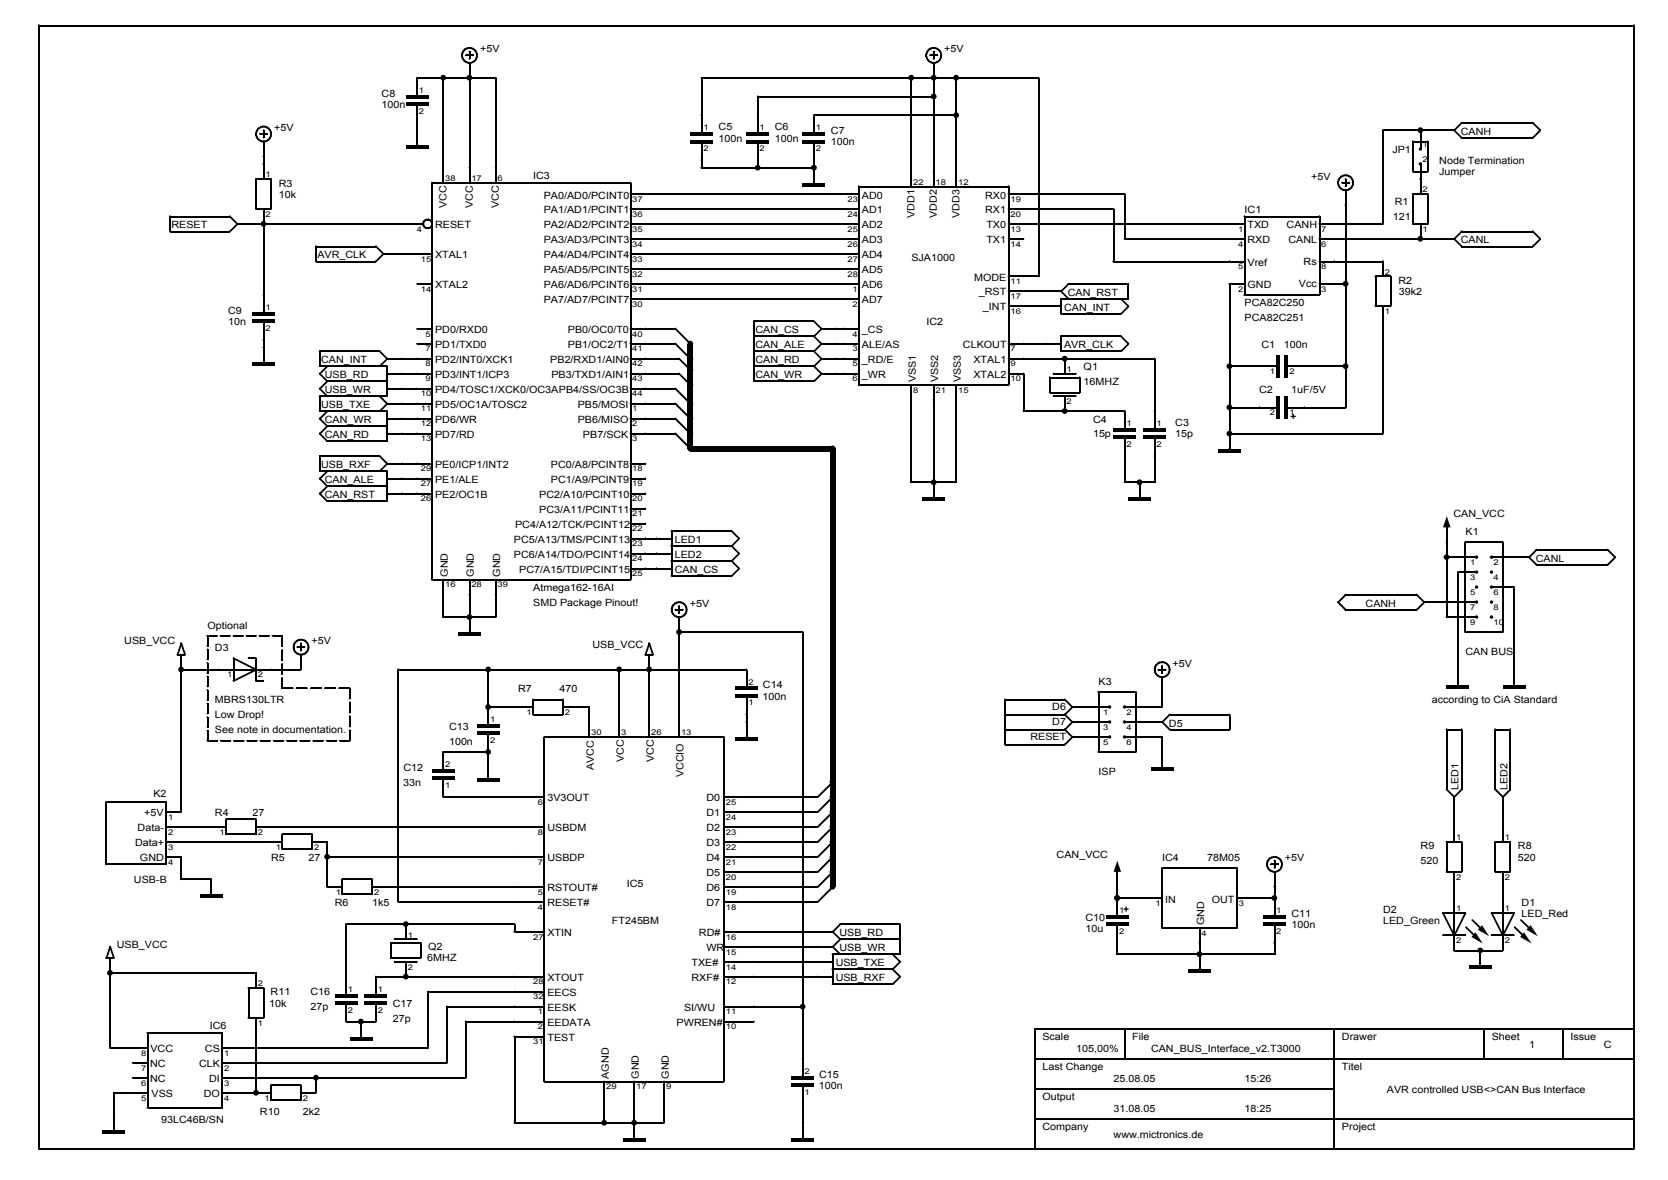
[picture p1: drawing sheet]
<svg xmlns="http://www.w3.org/2000/svg" width="297mm" height="210mm" viewBox="0 0 297 210" stroke-linecap="round" stroke-linejoin="round" font-family="sans-serif">
<defs><g id="words">
<g font-size="1.8">
<text x="85.5" y="9.3">+5V</text>
<text x="168.2" y="9.3">+5V</text>
<text x="68" y="17.2">C8</text>
<text x="48.8" y="23.3">+5V</text>
<text x="68" y="19.2">100n</text>
<text x="128" y="23.2">C5</text>
<text x="138" y="23.2">C6</text>
<text x="148" y="23.9">C7</text>
<text x="260.2" y="24">CANH</text>
<text x="128" y="25.2">100n</text>
<text x="138" y="25.2">100n</text>
<text x="148" y="25.9">100n</text>
<text x="248" y="27.2">JP1</text>
<text x="256.3" y="29.2">Node Termination</text>
<text x="49.6" y="35.2">10k</text>
<text x="49.6" y="33.2">R3</text>
<text x="95" y="31.9">IC3</text>
<text x="96.8" y="35.3">PA0/AD0/PCINT0</text>
<text x="153.5" y="35.3">AD0</text>
<text x="175.4" y="35.3">RX0</text>
<text x="233.5" y="32">+5V</text>
<text x="256.3" y="31.2">Jumper</text>
<text x="30.5" y="40.6">RESET</text>
<text x="77.5" y="40.6">RESET</text>
<text x="79.5" y="37" transform="rotate(-90 79.5 37)">VCC</text>
<text x="84.2" y="37" transform="rotate(-90 84.2 37)">VCC</text>
<text x="88.8" y="37" transform="rotate(-90 88.8 37)">VCC</text>
<text x="96.8" y="38">PA1/AD1/PCINT1</text>
<text x="96.8" y="40.6">PA2/AD2/PCINT2</text>
<text x="153.5" y="40.6">AD2</text>
<text x="153.5" y="38">AD1</text>
<text x="162.9" y="38.7" transform="rotate(-90 162.9 38.7)">VDD1</text>
<text x="166.9" y="38.7" transform="rotate(-90 166.9 38.7)">VDD2</text>
<text x="170.9" y="38.7" transform="rotate(-90 170.9 38.7)">VDD3</text>
<text x="175.4" y="38">RX1</text>
<text x="175.7" y="40.6">TX0</text>
<text x="221.6" y="37.9">IC1</text>
<text x="222.2" y="40.6">TXD</text>
<text x="229.1" y="40.6">CANH</text>
<text x="248" y="39.2">121</text>
<text x="248.4" y="36.5">R1</text>
<text x="56.5" y="46">AVR_CLK</text>
<text x="77.5" y="46">XTAL1</text>
<text x="96.8" y="43.3">PA3/AD3/PCINT3</text>
<text x="96.8" y="46">PA4/AD4/PCINT4</text>
<text x="153.5" y="46">AD4</text>
<text x="153.5" y="43.3">AD3</text>
<text x="162.3" y="46.5">SJA1000</text>
<text x="175.7" y="43.3">TX1</text>
<text x="222.2" y="47.3">Vref</text>
<text x="222.2" y="43.3">RXD</text>
<text x="229.4" y="43.3">CANL</text>
<text x="232.2" y="47.1">Rs</text>
<text x="260.2" y="43.3">CANL</text>
<text x="77.5" y="51.3">XTAL2</text>
<text x="96.8" y="48.6">PA5/AD5/PCINT5</text>
<text x="96.8" y="51.3">PA6/AD6/PCINT6</text>
<text x="96.8" y="54">PA7/AD7/PCINT7</text>
<text x="153.5" y="48.6">AD5</text>
<text x="153.5" y="54">AD7</text>
<text x="153.5" y="51.3">AD6</text>
<text x="173.5" y="50">MODE</text>
<text x="174.3" y="52.4">_RST</text>
<text x="190.2" y="52.6">CAN_RST</text>
<text x="222.2" y="51.3">GND</text>
<text x="231.3" y="51.1">Vcc</text>
<text x="249" y="50.5">R2</text>
<text x="249.1" y="52.5">39k2</text>
<text x="40.6" y="57.8">10n</text>
<text x="40.6" y="55.9">C9</text>
<text x="77.5" y="59.3">PD0/RXD0</text>
<text x="101.1" y="59.3">PB0/OC0/T0</text>
<text x="134.5" y="59.3">CAN_CS</text>
<text x="153.5" y="59.3">_CS</text>
<text x="165" y="57.8">IC2</text>
<text x="175" y="55.1">_INT</text>
<text x="189.5" y="55.3">CAN_INT</text>
<text x="221.6" y="57.2">PCA82C251</text>
<text x="221.6" y="54.5">PCA82C250</text>
<text x="57.2" y="64.6">CAN_INT</text>
<text x="77.5" y="64.6">PD2/INT0/XCK1</text>
<text x="77.5" y="62">PD1/TXD0</text>
<text x="98" y="64.6">PB2/RXD1/AIN0</text>
<text x="101.1" y="62">PB1/OC2/T1</text>
<text x="134.5" y="64.6">CAN_RD</text>
<text x="134.5" y="62">CAN_ALE</text>
<text x="153.5" y="64.6">_RD/E</text>
<text x="153.5" y="62">ALE/AS</text>
<text x="171.5" y="62">CLKOUT</text>
<text x="173.4" y="64.6">XTAL1</text>
<text x="189.5" y="62">AVR_CLK</text>
<text x="193" y="65.8">Q1</text>
<text x="224.6" y="61.8">C1</text>
<text x="228.6" y="61.8">100n</text>
<text x="57.8" y="70">USB_WR</text>
<text x="57.8" y="67.3">USB_RD</text>
<text x="77.5" y="70">PD4/TOSC1/XCK0/OC3APB4/SS/OC3B</text>
<text x="77.5" y="67.3">PD3/INT1/ICP3</text>
<text x="98.2" y="67.3">PB3/TXD1/AIN1</text>
<text x="134.5" y="67.3">CAN_WR</text>
<text x="153.5" y="67.3">_WR</text>
<text x="163.1" y="68" transform="rotate(-90 163.1 68)">VSS1</text>
<text x="167.1" y="68" transform="rotate(-90 167.1 68)">VSS2</text>
<text x="171.1" y="68" transform="rotate(-90 171.1 68)">VSS3</text>
<text x="173.4" y="67.3">XTAL2</text>
<text x="193" y="68.5">16MHZ</text>
<text x="224.2" y="69.8">C2</text>
<text x="229.9" y="69.8">1uF/5V</text>
<text x="57.2" y="72.6">USB_TXE</text>
<text x="57.8" y="75.3">CAN_WR</text>
<text x="57.8" y="78">CAN_RD</text>
<text x="77.5" y="78">PD7/RD</text>
<text x="77.5" y="75.3">PD6/WR</text>
<text x="77.5" y="72.6">PD5/OC1A/TOSC2</text>
<text x="102.9" y="75.3">PB6/MISO</text>
<text x="102.9" y="72.6">PB5/MOSI</text>
<text x="103.8" y="78">PB7/SCK</text>
<text x="194.6" y="77.9">15p</text>
<text x="194.6" y="75.2">C4</text>
<text x="209.3" y="77.9">15p</text>
<text x="209.3" y="75.9">C3</text>
<text x="229.8" y="74.8">+</text>
<text x="57.2" y="83.3">USB_RXF</text>
<text x="77.5" y="83.3">PE0/ICP1/INT2</text>
<text x="98.1" y="83.3">PC0/A8/PCINT8</text>
<text x="57.8" y="88.6">CAN_RST</text>
<text x="57.8" y="86">CAN_ALE</text>
<text x="77.5" y="86">PE1/ALE</text>
<text x="77.5" y="88.6">PE2/OC1B</text>
<text x="96" y="88.6">PC2/A10/PCINT10</text>
<text x="98.1" y="86">PC1/A9/PCINT9</text>
<text x="91.7" y="94">PC4/A12/TCK/PCINT12</text>
<text x="96" y="91.3">PC3/A11/PCINT11</text>
<text x="258.8" y="92">CAN_VCC</text>
<text x="261" y="95.2">K1</text>
<text x="91.5" y="99.3">PC6/A14/TDO/PCINT14</text>
<text x="91.5" y="96.6">PC5/A13/TMS/PCINT13</text>
<text x="92.5" y="102">PC7/A15/TDI/PCINT15</text>
<text x="120.2" y="99.3">LED2</text>
<text x="120.2" y="96.6">LED1</text>
<text x="120.2" y="102">CAN_CS</text>
<text x="273.5" y="100">CANL</text>
<text x="79.8" y="102.7" transform="rotate(-90 79.8 102.7)">GND</text>
<text x="84.4" y="102.7" transform="rotate(-90 84.4 102.7)">GND</text>
<text x="89.1" y="102.7" transform="rotate(-90 89.1 102.7)">GND</text>
<text x="95" y="105.2">Atmega162-16AI</text>
<text x="95" y="107.8">SMD Package Pinout!</text>
<text x="122.8" y="108">+5V</text>
<text x="243.2" y="108">CANH</text>
<text x="37" y="111.8">Optional</text>
<text x="22.1" y="114.6">USB_VCC</text>
<text x="38.3" y="115.8">D3</text>
<text x="55.5" y="114.6">+5V</text>
<text x="105.5" y="115.3">USB_VCC</text>
<text x="208.8" y="118.6">+5V</text>
<text x="261" y="116.5">CAN BUS</text>
<text x="38.3" y="125.2">MBRS130LTR</text>
<text x="92.3" y="123.2">R7</text>
<text x="99.6" y="123.2">470</text>
<text x="135.8" y="124.5">100n</text>
<text x="135.9" y="122.5">C14</text>
<text x="195.6" y="121.8">K3</text>
<text x="255" y="125.2">according to CiA Standard</text>
<text x="38.3" y="130.5">See note in documentation.</text>
<text x="38.3" y="127.8">Low Drop!</text>
<text x="80" y="129.8">C13</text>
<text x="183.5" y="131.7">RESET</text>
<text x="187.4" y="126.4">D6</text>
<text x="187.4" y="129.1">D7</text>
<text x="208.2" y="129.3">D5</text>
<text x="71.9" y="137.2">C12</text>
<text x="80" y="132.5">100n</text>
<text x="105.7" y="137" transform="rotate(-90 105.7 137)">AVCC</text>
<text x="111.1" y="135.7" transform="rotate(-90 111.1 135.7)">VCC</text>
<text x="116.4" y="135.7" transform="rotate(-90 116.4 135.7)">VCC</text>
<text x="195.6" y="137.8">ISP</text>
<text x="27.3" y="141.8">K2</text>
<text x="71.8" y="139.8">33n</text>
<text x="97.5" y="142.6">3V3OUT</text>
<text x="121.7" y="138.3" transform="rotate(-90 121.7 138.3)">VCCIO</text>
<text x="125.8" y="142.6">D0</text>
<text x="259.8" y="140.6" transform="rotate(-90 259.8 140.6)">LED1</text>
<text x="268.4" y="140.6" transform="rotate(-90 268.4 140.6)">LED2</text>
<text x="24.5" y="148">Data-</text>
<text x="25.7" y="145.3">+5V</text>
<text x="38.3" y="145.2">R4</text>
<text x="45" y="145.2">27</text>
<text x="97.5" y="148">USBDM</text>
<text x="125.8" y="148">D2</text>
<text x="125.8" y="145.3">D1</text>
<text x="24" y="150.6">Data+</text>
<text x="24.9" y="153.3">GND</text>
<text x="48.3" y="153.2">R5</text>
<text x="55" y="153.2">27</text>
<text x="97.5" y="153.3">USBDP</text>
<text x="125.8" y="156">D5</text>
<text x="125.8" y="153.3">D4</text>
<text x="125.8" y="150.6">D3</text>
<text x="188.2" y="152.6">CAN_VCC</text>
<text x="207" y="153.2">IC4</text>
<text x="215" y="153.2">78M05</text>
<text x="228.8" y="153.3">+5V</text>
<text x="253" y="153.8">520</text>
<text x="253" y="151.2">R9</text>
<text x="270.3" y="153.2">520</text>
<text x="270.3" y="151.2">R8</text>
<text x="23.9" y="157.2">USB-B</text>
<text x="59.6" y="161.2">R6</text>
<text x="66.3" y="161.2">1k5</text>
<text x="97.5" y="158.6">RSTOUT#</text>
<text x="97.5" y="161.3">RESET#</text>
<text x="111.6" y="157.8">IC5</text>
<text x="125.8" y="161.3">D7</text>
<text x="125.8" y="158.6">D6</text>
<text x="207.5" y="160.6">IN</text>
<text x="215.8" y="160.6">OUT</text>
<text x="271" y="161.2">D1</text>
<text x="97.5" y="166.6">XTIN</text>
<text x="109" y="164.5">FT245BM</text>
<text x="124.5" y="166.6">RD#</text>
<text x="149.5" y="166.6">USB_RD</text>
<text x="193.3" y="165.8">10u</text>
<text x="193.3" y="163.8">C10</text>
<text x="201.2" y="162.3" transform="rotate(-90 201.2 162.3)">+</text>
<text x="214.4" y="164.6" transform="rotate(-90 214.4 164.6)">GND</text>
<text x="230" y="165.2">100n</text>
<text x="230" y="163.2">C11</text>
<text x="246.3" y="164.5">LED_Green</text>
<text x="246.3" y="162.5">D2</text>
<text x="271" y="163.2">LED_Red</text>
<text x="20.8" y="168.6">USB_VCC</text>
<text x="76.1" y="171">6MHZ</text>
<text x="76.2" y="169.1">Q2</text>
<text x="123.1" y="171.9">TXE#</text>
<text x="125.8" y="169.3">WR</text>
<text x="148.8" y="171.9">USB_TXE</text>
<text x="149.5" y="169.3">USB_WR</text>
<text x="47.9" y="179.2">10k</text>
<text x="48.2" y="177.1">R11</text>
<text x="55.3" y="179.8">27p</text>
<text x="55.3" y="177.1">C16</text>
<text x="70" y="179.2">C17</text>
<text x="97.5" y="174.6">XTOUT</text>
<text x="97.5" y="177.3">EECS</text>
<text x="97.5" y="179.9">EESK</text>
<text x="121.8" y="179.9">SI/WU</text>
<text x="123.1" y="174.6">RXF#</text>
<text x="148.8" y="174.6">USB_RXF</text>
<text x="37.4" y="183.2">IC6</text>
<text x="70" y="181.8">27p</text>
<text x="97.5" y="182.6">EEDATA</text>
<text x="97.5" y="185.3">TEST</text>
<text x="120.5" y="182.6">PWREN#</text>
<text x="185.6" y="185.1">Scale</text>
<text x="201.6" y="185.1">File</text>
<text x="239" y="185.1">Drawer</text>
<text x="265.6" y="185.1">Sheet</text>
<text x="279.7" y="185.1">Issue</text>
<text x="26.7" y="189.9">NC</text>
<text x="26.8" y="187.3">VCC</text>
<text x="35.5" y="189.9">CLK</text>
<text x="36.5" y="187.3">CS</text>
<text x="108.4" y="192" transform="rotate(-90 108.4 192)">AGND</text>
<text x="113.7" y="192" transform="rotate(-90 113.7 192)">GND</text>
<text x="119.1" y="192" transform="rotate(-90 119.1 192)">GND</text>
<text x="145.9" y="191.8">C15</text>
<text x="185.6" y="190.5">Last Change</text>
<text x="191.6" y="187.2">105,00%</text>
<text x="205" y="187.2">CAN_BUS_Interface_v2.T3000</text>
<text x="239" y="190.5">Titel</text>
<text x="272.3" y="186.5">1</text>
<text x="285.6" y="186.5">C</text>
<text x="26.7" y="192.6">NC</text>
<text x="27" y="195.3">VSS</text>
<text x="36.3" y="195.3">DO</text>
<text x="37.2" y="192.6">DI</text>
<text x="145.8" y="193.8">100n</text>
<text x="185.6" y="195.8">Output</text>
<text x="198.3" y="197.8">31.08.05</text>
<text x="198.3" y="192.5">25.08.05</text>
<text x="221.6" y="197.8">18:25</text>
<text x="221.6" y="192.5">15:26</text>
<text x="247" y="194.5">AVR controlled USB&lt;&gt;CAN Bus Interface</text>
<text x="28.7" y="199.8">93LC46B/SN</text>
<text x="46.3" y="198.5">R10</text>
<text x="53.9" y="198.5">2k2</text>
<text x="185.6" y="201.1">Company</text>
<text x="198.3" y="202.5">www.mictronics.de</text>
<text x="239" y="201.1">Project</text>
</g>
<g font-size="1.4">
<text x="74.6" y="16.6">1</text>
<text x="74.6" y="20.2">2</text>
<text x="125.3" y="23.2">1</text>
<text x="135.3" y="23.2">1</text>
<text x="145.3" y="23.2">1</text>
<text x="125.3" y="26.9">2</text>
<text x="135.3" y="26.9">2</text>
<text x="145.3" y="26.9">2</text>
<text x="253.3" y="28.9">2</text>
<text x="253.3" y="26.2">1</text>
<text x="47.3" y="31.6">1</text>
<text x="79.3" y="32.2">38</text>
<text x="83.9" y="32.2">17</text>
<text x="88.6" y="32.2">6</text>
<text x="112.6" y="35.9">37</text>
<text x="150.9" y="35.9">23</text>
<text x="162.6" y="32.9">22</text>
<text x="166.6" y="32.9">18</text>
<text x="170.6" y="32.9">12</text>
<text x="180" y="35.9">19</text>
<text x="253.3" y="34.2">2</text>
<text x="47.3" y="38.6">2</text>
<text x="74.2" y="41.2">4</text>
<text x="112.6" y="38.6">36</text>
<text x="112.6" y="41.2">35</text>
<text x="150.9" y="41.2">25</text>
<text x="150.9" y="38.6">24</text>
<text x="180" y="38.6">20</text>
<text x="180" y="41.2">13</text>
<text x="220.5" y="41.2">1</text>
<text x="235.3" y="41.2">7</text>
<text x="253.3" y="41.2">1</text>
<text x="74.9" y="46.6">15</text>
<text x="112.6" y="43.9">34</text>
<text x="112.6" y="46.6">33</text>
<text x="150.9" y="46.6">27</text>
<text x="150.9" y="43.9">26</text>
<text x="180" y="43.9">14</text>
<text x="220.5" y="47.9">5</text>
<text x="220.5" y="43.9">4</text>
<text x="235.3" y="47.9">8</text>
<text x="235.3" y="43.9">6</text>
<text x="74.9" y="51.9">14</text>
<text x="112.6" y="49.2">32</text>
<text x="112.6" y="51.9">31</text>
<text x="150.9" y="49.2">28</text>
<text x="151.8" y="51.9">1</text>
<text x="180" y="53.2">17</text>
<text x="180" y="50.6">11</text>
<text x="220.5" y="51.9">2</text>
<text x="235.3" y="51.9">3</text>
<text x="246.6" y="48.9">2</text>
<text x="47.3" y="58.9">2</text>
<text x="47.3" y="55.2">1</text>
<text x="75.8" y="59.9">5</text>
<text x="112.6" y="59.9">40</text>
<text x="112.6" y="54.5">30</text>
<text x="151.8" y="59.9">4</text>
<text x="151.8" y="54.5">2</text>
<text x="180" y="55.9">16</text>
<text x="246.6" y="55.9">1</text>
<text x="75.8" y="65.2">8</text>
<text x="75.8" y="62.5">7</text>
<text x="112.6" y="65.2">42</text>
<text x="112.6" y="62.5">41</text>
<text x="151.8" y="65.2">5</text>
<text x="151.8" y="62.5">3</text>
<text x="180" y="65.2">9</text>
<text x="180" y="62.5">7</text>
<text x="74.9" y="70.5">10</text>
<text x="75.8" y="67.9">9</text>
<text x="112.6" y="70.5">44</text>
<text x="112.6" y="67.9">43</text>
<text x="151.8" y="67.9">6</text>
<text x="162.6" y="69.9">8</text>
<text x="166.6" y="69.9">21</text>
<text x="170.6" y="69.9">15</text>
<text x="180" y="67.9">10</text>
<text x="189.9" y="66.2">1</text>
<text x="189.9" y="71.9">2</text>
<text x="226.1" y="66.5">1</text>
<text x="229.6" y="66.5">2</text>
<text x="74.9" y="75.9">12</text>
<text x="74.9" y="73.2">11</text>
<text x="112.6" y="75.9">2</text>
<text x="112.6" y="73.2">1</text>
<text x="200.6" y="75.9">1</text>
<text x="205.9" y="75.9">1</text>
<text x="226.1" y="73.9">2</text>
<text x="229.6" y="73.9">1</text>
<text x="74.9" y="83.9">29</text>
<text x="74.9" y="78.5">13</text>
<text x="112.6" y="83.9">18</text>
<text x="112.6" y="78.5">3</text>
<text x="200.6" y="79.5">2</text>
<text x="205.9" y="79.5">2</text>
<text x="74.9" y="86.6">27</text>
<text x="74.9" y="89.2">26</text>
<text x="112.6" y="89.2">20</text>
<text x="112.6" y="86.6">19</text>
<text x="112.6" y="94.6">22</text>
<text x="112.6" y="91.9">21</text>
<text x="112.6" y="99.9">24</text>
<text x="112.6" y="97.2">23</text>
<text x="261.8" y="100.5">1</text>
<text x="266" y="100.5">2</text>
<text x="79.3" y="104.5">16</text>
<text x="83.9" y="104.5">28</text>
<text x="88.6" y="104.5">39</text>
<text x="112.6" y="102.5">25</text>
<text x="261.8" y="105.9">5</text>
<text x="261.8" y="103.2">3</text>
<text x="266" y="105.9">6</text>
<text x="266" y="103.2">4</text>
<text x="261.8" y="111.2">9</text>
<text x="261.8" y="108.5">7</text>
<text x="266" y="111.2">10</text>
<text x="266" y="108.5">8</text>
<text x="40.4" y="120.5">1</text>
<text x="45.9" y="120.5">2</text>
<text x="133.3" y="121.9">2</text>
<text x="133.3" y="125.5">1</text>
<text x="87.3" y="128.5">1</text>
<text x="93.8" y="127.2">1</text>
<text x="100.6" y="127.2">2</text>
<text x="105.3" y="130.9">30</text>
<text x="110.6" y="130.9">3</text>
<text x="115.9" y="130.9">26</text>
<text x="121.3" y="130.9">13</text>
<text x="196.5" y="127.2">1</text>
<text x="196.5" y="129.9">3</text>
<text x="200.6" y="129.9">4</text>
<text x="200.6" y="127.2">2</text>
<text x="79.3" y="136.5">2</text>
<text x="87.3" y="132.2">2</text>
<text x="196.5" y="132.5">5</text>
<text x="200.6" y="132.5">6</text>
<text x="79.3" y="140.2">1</text>
<text x="95.8" y="143.2">6</text>
<text x="129.3" y="143.2">25</text>
<text x="29.9" y="145.9">1</text>
<text x="29.9" y="148.5">2</text>
<text x="39.1" y="148.5">1</text>
<text x="45.9" y="148.5">2</text>
<text x="95.8" y="148.5">8</text>
<text x="129.3" y="148.5">23</text>
<text x="129.3" y="145.9">24</text>
<text x="259.3" y="149.5">1</text>
<text x="268" y="149.5">1</text>
<text x="29.9" y="153.9">4</text>
<text x="29.9" y="151.2">3</text>
<text x="49.1" y="151.2">1</text>
<text x="55.9" y="151.2">2</text>
<text x="95.8" y="153.9">7</text>
<text x="129.3" y="153.9">21</text>
<text x="129.3" y="151.2">22</text>
<text x="59.8" y="159.2">1</text>
<text x="66.6" y="159.2">2</text>
<text x="95.8" y="159.2">5</text>
<text x="95.8" y="161.9">4</text>
<text x="129.3" y="161.9">18</text>
<text x="129.3" y="159.2">19</text>
<text x="129.3" y="156.5">20</text>
<text x="205.8" y="161.2">1</text>
<text x="220.6" y="161.2">3</text>
<text x="259.3" y="156.5">2</text>
<text x="268" y="156.5">2</text>
<text x="72.6" y="166.8">1</text>
<text x="95" y="167.2">27</text>
<text x="129.3" y="167.2">16</text>
<text x="199.3" y="166.2">2</text>
<text x="199.3" y="162.5">1</text>
<text x="213.9" y="166.5">4</text>
<text x="227.3" y="166.2">2</text>
<text x="227.3" y="162.5">1</text>
<text x="259.3" y="167.9">2</text>
<text x="259.3" y="162.2">1</text>
<text x="268" y="167.9">2</text>
<text x="268" y="162.2">1</text>
<text x="72.6" y="172.5">2</text>
<text x="129.3" y="172.5">14</text>
<text x="129.3" y="169.9">15</text>
<text x="45.9" y="175.5">2</text>
<text x="61.9" y="176.5">1</text>
<text x="67.3" y="176.5">1</text>
<text x="95" y="175.2">28</text>
<text x="95" y="177.8">32</text>
<text x="129.3" y="175.2">12</text>
<text x="45.9" y="182.5">1</text>
<text x="61.9" y="180.2">2</text>
<text x="67.3" y="180.2">2</text>
<text x="95" y="185.8">31</text>
<text x="95.8" y="180.5">1</text>
<text x="95.8" y="183.2">2</text>
<text x="129.3" y="180.5">11</text>
<text x="129.3" y="183.2">10</text>
<text x="25.1" y="187.9">8</text>
<text x="25.1" y="190.5">7</text>
<text x="39.9" y="190.5">2</text>
<text x="39.9" y="187.9">1</text>
<text x="143.3" y="191.2">2</text>
<text x="25.1" y="193.2">6</text>
<text x="25.1" y="195.9">5</text>
<text x="39.9" y="195.9">4</text>
<text x="39.9" y="193.2">3</text>
<text x="47.1" y="195.9">1</text>
<text x="53.9" y="195.9">2</text>
<text x="107.9" y="193.8">29</text>
<text x="113.3" y="193.8">17</text>
<text x="118.6" y="193.8">9</text>
<text x="143.3" y="194.8">1</text>
</g>
</g></defs>
<g fill="#000">
<path d="M82.1 10.1l.4-.1v.4h-.2zM82.3 9.3l.2 .1v.3h-.4zM82.3 10.5l.2-.2 .2 .3-.2 .2zM82.5 9l.2 .1-.2 .3-.2-.2zM82.7 10.6l.3 .2-.2 .3-.3-.3zM82.5 8.9l.3-.2 .2 .2-.3 .2zM82.9 10.8l.3 .2-.1 .3-.3-.2zM82.8 8.6l.3-.1 .1 .3-.3 .1zM83.2 11h.4l-.1 .3h-.4zM83.1 8.5l.4-.1 .1 .3-.4 .1zM83.5 11h.4v.3l-.4 .1zM83.5 8.4h.4v.3h-.4z"/>
<path d="M83.8 11l.4-.1 .1 .3-.4 .1zM83.9 8.4l.4 .1-.1 .3-.4-.1zM84.2 10.9l.3-.2 .1 .3-.3 .2zM84.3 8.6l.3 .2-.1 .2-.3-.2zM84.6 10.5l.3 .2-.2 .2-.3-.1zM84.4 9l.3-.2 .2 .3-.3 .2zM84.8 10.2l.2 .1-.1 .3-.3-.1zM84.6 9.2l.3-.1 .1 .3-.2 .2zM84.8 9.8l.3 .1v.3h-.4zM84.7 9.5h.4v.3l-.3 .1zM164.8 10.1l.3-.1 .1 .4h-.3zM164.9 9.3l.3 .1-.1 .3h-.3z"/>
<path d="M164.9 10.5l.3-.2 .2 .3-.3 .2zM165.1 9l.3 .1-.2 .3-.3-.2zM165.4 10.6l.2 .2-.2 .3-.2-.3zM165.2 8.9l.2-.2 .2 .2-.2 .2zM165.6 10.8l.3 .2-.1 .3-.3-.2zM165.5 8.6l.3-.1 .1 .3-.3 .1zM165.9 11h.3v.3h-.4zM165.8 8.5l.4-.1v.3l-.3 .1zM166.2 11h.4v.3l-.4 .1zM166.2 8.4h.4v.3h-.4zM166.5 11l.4-.1 .1 .3-.4 .1zM166.6 8.4l.4 .1-.1 .3-.4-.1z"/>
<path d="M166.8 10.9l.3-.2 .2 .3-.3 .2zM167 8.6l.3 .2-.2 .2-.3-.2zM167.3 10.5l.3 .2-.3 .2-.2-.1zM167.1 9l.2-.2 .3 .3-.3 .2zM167.4 10.2l.3 .1-.1 .3-.3-.1zM167.3 9.2l.3-.1 .1 .3-.3 .2zM167.5 9.8l.3 .1-.1 .3h-.3zM167.4 9.5h.3l.1 .3-.3 .1zM41.1 38.4l1.3 1.4-.2 .2-1.4-1.3zM42.2 39.8l.2 .2-1.3 1.3-.3-.2zM45.5 24.1l.3-.1 .1 .4h-.3zM45.6 23.3l.3 .1-.1 .3-.3-.1z"/>
<path d="M45.6 24.5l.3-.2 .2 .3-.3 .2zM45.8 22.9l.3 .2-.2 .3-.3-.1zM46 24.6l.3 .2-.2 .3-.3-.3zM45.8 22.9l.3-.2 .2 .2-.3 .2zM46.3 24.8l.3 .2-.2 .3-.3-.2zM46.1 22.6l.3-.1 .2 .3-.3 .1zM46.5 25h.4l-.1 .4-.3-.1zM46.5 22.5l.3-.1 .1 .3-.4 .1zM46.9 25h.3v.3l-.3 .1zM46.9 22.4h.3v.3h-.3zM47.2 25l.3-.1 .1 .3-.3 .1zM47.3 22.4l.3 .1-.1 .3-.3-.1z"/>
<path d="M47.5 24.9l.3-.2 .2 .3-.3 .2zM47.7 22.6l.3 .2-.2 .2-.3-.2zM48 24.5l.2 .2-.2 .2-.3-.2zM47.7 23l.3-.2 .2 .3-.2 .2zM48.1 24.2l.3 .1-.2 .3-.2-.1zM48 23.2l.2-.1 .2 .4-.3 .1zM48.1 23.9h.3v.4l-.3-.1zM48.1 23.5h.3v.4h-.3zM75.2 39.9l.3-.1 .1 .3-.3 .1zM75.3 39.6h.3l-.1 .3-.3-.1zM75.4 39.3l.3 .1-.1 .3-.3-.2zM75.7 39.1l.2 .2-.2 .2-.2-.3z"/>
<path d="M75.7 39l.3-.1 .1 .3-.3 .1zM76.4 38.9l.2 .1-.1 .3-.2-.1zM76.7 39.1l.2 .1-.2 .3-.2-.2zM76.6 39.4l.3-.1 .1 .2-.2 .2zM76.7 39.6h.4v.2l-.3 .1zM238.2 32.7h.3l.1 .3-.3 .1zM238.3 32h.3l-.1 .4-.3-.1zM238.3 33.1l.2-.1 .2 .3-.2 .2zM238.5 31.6l.2 .2-.2 .3-.2-.2zM238.7 33.3l.3 .2-.2 .2-.3-.2zM238.5 31.6l.3-.3 .2 .3-.3 .2zM238.9 33.5l.4 .2-.2 .2-.3-.1z"/>
<path d="M238.8 31.3l.3-.2 .2 .3-.4 .2zM239.2 33.6l.4 .1-.1 .3h-.3zM239.2 31.1h.3l.1 .2-.4 .1zM239.5 33.7h.4v.3h-.3zM239.6 31.1h.3v.3l-.4-.1zM239.9 33.7l.3-.1 .1 .3-.3 .1zM240 31.1l.3 .1-.1 .3-.3-.1zM240.2 33.6l.3-.2 .1 .2-.3 .2zM240.3 31.2l.3 .2-.1 .3-.3-.2zM240.7 33.1l.2 .2-.2 .3-.3-.2zM240.4 31.7l.3-.2 .2 .2-.2 .2zM240.8 32.8l.3 .2-.2 .3-.3-.1z"/>
<path d="M240.6 31.9l.3-.1 .2 .3-.3 .1zM240.8 32.5l.3 .1v.3h-.3zM240.8 32.2h.3v.3l-.3 .1zM260.2 21.8l.2 .2-1.3 1.3-.2-.2zM259.1 23.1l1.3 1.3-.2 .2-1.3-1.3zM272.9 22l.2-.2 1.3 1.3-.2 .2zM274.2 23.1l.2 .2-1.3 1.3-.2-.2zM66.8 44l.3-.2 1.3 1.3-.2 .2zM66.8 46.4l1.4-1.3 .2 .2-1.3 1.3zM75.3 40.2l.3-.2 .1 .3-.3 .1zM75.7 40.2l.2 .2-.2 .3-.2-.2zM75.8 40.4l.3 .1-.1 .3-.3-.1z"/>
<path d="M76.3 40.5l.2-.1 .1 .3-.2 .1zM76.5 40.4l.2-.2 .2 .3-.2 .2zM76.8 40l.2 .2-.1 .2-.3-.1zM76.8 39.8l.3 .1v.3l-.4-.1zM145.1 57.1l1.3 1.3-.2 .2-1.3-1.3zM145.1 59.8l1.3 1.3-.2 .2-1.3-1.3zM144.9 59.8l1.3-1.4 .2 .2-1.3 1.4zM188.9 51.8l1.3-1.4 .2 .2-1.3 1.4zM188.9 52l.2-.2 1.3 1.3-.2 .2zM199.5 60l.2-.2 1.4 1.3-.2 .2zM199.5 53.3l.2-.2 1.4 1.3-.2 .2zM199.5 55.8l1.4-1.4 .2 .2-1.4 1.4z"/>
<path d="M260.2 41.1l.2 .2-1.3 1.3-.2-.2zM259.1 42.4l1.3 1.4-.2 .2-1.3-1.4zM272.9 41.3l.2-.2 1.3 1.3-.2 .2zM274.2 42.4l.2 .2-1.3 1.4-.2-.2zM56.9 69.1l1.3-1.4 .2 .3-1.3 1.3zM58.2 65.1l.2 .2-1.3 1.3-.2-.2zM56.9 74.4l1.3-1.3 .2 .2-1.3 1.3zM58.2 75.7l.2 .3-1.3 1.3-.2-.2zM57.1 69.1l1.3 1.3-.2 .2-1.3-1.3zM57.1 66.4l1.3 1.3-.2 .3-1.3-1.4zM57.1 74.4l1.3 1.3-.2 .3-1.3-1.4zM57.1 77.1l1.3 1.3-.2 .2-1.3-1.3z"/>
<path d="M67.7 70.4l1.4 1.3-.2 .3-1.4-1.4zM67.5 62.6l.2-.2 1.4 1.4-.2 .2zM68.9 71.7l.2 .3-1.4 1.3-.2-.2zM67.5 65.1l1.4-1.3 .2 .2-1.4 1.3zM120.2 77.3l.2-.2 2.7 2.6-.3 .3zM120.2 74.6l.2-.2 2.7 2.7-.3 .2zM120.2 72l.2-.3 2.7 2.7-.3 .2zM120.2 69.3l.2-.2 2.7 2.6-.3 .3zM121.1 66.4l2 2-.3 .2-1.9-2zM120.9 64l.2-.2 2 1.9-.3 .3zM120.2 61.3l.2-.2 2.7 2.7-.3 .2zM120.2 58.6l.2-.2 2.7 2.7-.3 .2z"/>
<path d="M145.1 65.1l1.3 1.3-.2 .2-1.3-1.3zM145.1 62.4l1.3 1.4-.2 .2-1.3-1.4zM144.9 67.7l1.3-1.3 .2 .2-1.3 1.4zM144.9 65.1l1.3-1.3 .2 .2-1.3 1.3zM144.9 62.4l1.3-1.3 .2 .2-1.3 1.3zM199.5 62.4l1.4-1.3 .2 .2-1.4 1.3zM58.2 86.4l.2 .2-1.3 1.4-.2-.3zM56.9 85.1l1.3-1.4 .2 .3-1.3 1.3zM57.1 87.7l1.3 1.4-.2 .2-1.3-1.3zM57.1 85.1l1.3 1.3-.2 .2-1.3-1.3zM67.7 81.1l1.4 1.3-.2 .2-1.4-1.3zM68.9 82.4l.2 .2-1.4 1.4-.2-.3z"/>
<path d="M130.4 97.1l1.3 1.3-.2 .2-1.3-1.3zM130.2 94.6l.2-.2 1.3 1.3-.2 .2zM130.4 99.7l1.3 1.4-.2 .2-1.3-1.4zM131.5 98.4l.2 .2-1.3 1.3-.2-.2zM131.5 95.7l.2 .2-1.3 1.4-.2-.2zM257.6 91.8l.7 2.1h-1.3zM273.5 97.7l.2 .3-1.3 1.3-.2-.2zM286.2 98l.2-.3 1.4 1.4-.3 .2zM286.2 100.4l1.3-1.3 .3 .2-1.4 1.3zM32.1 114.4l.3 .2-.6 2-.3-.1zM32.1 114.6l.3-.2 .7 2.1-.3 .1zM41.7 117l4 2-.2 .3-4-2z"/>
<path d="M52.2 115.4l.2-.1 .2 .4h-.3zM52.3 114.6l.3 .1-.2 .3h-.2zM52.3 115.8l.2-.2 .2 .3-.3 .2zM52.4 114.3l.3 .1-.2 .3-.2-.1zM52.5 116.1l.2-.2 .3 .2-.3 .3zM52.7 114l.3 .2-.3 .2-.2-.2zM52.9 116.1l.4 .2-.2 .3-.3-.2zM52.8 113.9l.3-.1 .2 .2-.4 .2zM53.2 116.3l.4 .1-.1 .2h-.4zM53.1 113.8l.4-.1 .1 .3-.4 .1zM53.5 116.4l.4-.1v.3h-.4zM53.5 113.7h.4v.3h-.4z"/>
<path d="M53.8 116.3l.4-.1 .1 .3-.3 .1zM54 113.7l.3 .1-.1 .3-.4-.1zM54.1 116.2l.3-.2 .2 .3-.3 .2zM54.3 113.9l.3 .2-.2 .2-.3-.2zM54.6 115.8l.3 .2-.3 .2-.2-.1zM54.4 114.3l.2-.2 .3 .3-.3 .2zM54.8 115.5l.3 .1-.2 .3-.3-.1zM54.6 114.5l.3-.1 .2 .3-.3 .2zM54.8 115.1l.3 .1v.3h-.3zM54.8 114.8h.3v.3l-.3 .1zM115.5 114.4l.3 .2-.7 2-.3-.1zM115.5 114.6l.3-.2 .6 2.1-.3 .1z"/>
<path d="M119.5 108.7l.3-.1 .1 .4-.3 .1zM119.6 107.9l.3 .1-.1 .4-.3-.1zM119.6 109.1l.3-.1 .2 .3-.3 .1zM119.8 107.6l.3 .1-.2 .4-.3-.2zM120 109.2l.3 .3-.2 .2-.3-.2zM119.8 107.5l.3-.2 .2 .2-.3 .3zM120.3 109.5l.3 .1-.2 .3-.3-.2zM120.1 107.3l.3-.2 .2 .3-.3 .2zM120.5 109.6l.4 .1-.1 .3-.3-.1zM120.5 107.1l.3-.1 .1 .3-.4 .1zM120.9 109.7h.3v.3h-.3zM120.9 107h.3v.4l-.3-.1z"/>
<path d="M121.2 109.7l.3-.2 .1 .3-.3 .2zM121.3 107.1l.3 .1-.1 .3-.3-.1zM121.5 109.6l.3-.3 .2 .3-.3 .2zM121.7 107.2l.3 .2-.2 .3-.3-.2zM122 109.1l.2 .2-.2 .3-.3-.2zM121.7 107.6l.3-.2 .2 .3-.2 .2zM122.1 108.8l.3 .1-.1 .4-.3-.2zM122 107.9l.3-.1 .1 .3-.3 .1zM122.1 108.5h.3v.4l-.3-.1zM122.1 108.2l.3-.1v.4h-.3zM131.5 101.1l.2 .2-1.3 1.3-.2-.2zM205.5 119.4l.3-.1 .1 .4h-.3z"/>
<path d="M205.6 118.6l.3 .1-.1 .3h-.3zM205.6 119.8l.3-.2 .2 .3-.3 .2zM205.8 118.3l.3 .1-.2 .3-.3-.1zM205.8 118.2l.3-.2 .2 .2-.3 .2zM206.1 117.9l.4-.1 .1 .2-.3 .2zM206.5 117.8l.3-.1 .1 .3-.3 .1zM206.9 117.7h.4l-.1 .3h-.3zM207.3 117.7l.3 .1-.1 .3-.3-.1zM207.7 117.9l.3 .2-.2 .2-.3-.2zM207.7 118.3l.3-.2 .2 .3-.2 .2zM208.1 119.5l.3 .1-.1 .3-.3-.1zM208 118.5l.3-.1 .1 .3-.3 .2z"/>
<path d="M208.1 119.1l.4 .1-.1 .3h-.3zM208.1 118.8h.3l.1 .3-.4 .1zM239.5 105.7l.3 .3-1.4 1.3-.2-.2zM238.4 107.1l1.4 1.3-.3 .2-1.3-1.3zM252.4 105.7l1.3 1.4-.2 .2-1.3-1.3zM252.2 108.4l1.3-1.3 .2 .2-1.3 1.3zM272.4 99.1l1.3 1.3-.2 .2-1.3-1.3zM41.5 121l4-2 .2 .3-4 2zM189.5 129.9l.3-.2 1.3 1.4-.2 .2zM189.5 124.6l.3-.2 1.3 1.3-.2 .2zM189.5 127.3l.3-.2 1.3 1.3-.2 .2zM189.5 132.4l1.4-1.3 .2 .2-1.3 1.3z"/>
<path d="M189.5 127.1l1.4-1.4 .2 .2-1.3 1.4zM189.5 129.7l1.4-1.3 .2 .2-1.3 1.3zM206 119.9l.3 .2-.2 .3-.3-.3zM206.3 120.1l.3 .2-.1 .3-.4-.2zM206.6 120.3l.3 .1-.1 .2h-.3zM206.9 120.4l.3-.1 .1 .3h-.4zM206.9 128.4l1.3-1.3 .2 .2-1.3 1.3zM207.2 120.3l.3-.1 .1 .3-.3 .1zM207.5 120.2l.3-.2 .2 .3-.3 .2zM208 119.8l.2 .2-.2 .2-.3-.2zM206.9 128.6l.2-.2 1.3 1.3-.2 .2zM145.5 157.7l2.7-2.7 .2 .3-2.6 2.6z"/>
<path d="M145.5 155l2.7-2.6 .2 .2-2.6 2.7zM145.5 152.4l2.7-2.7 .2 .2-2.6 2.7zM145.5 149.7l2.7-2.7 .2 .3-2.6 2.6zM145.5 147l2.7-2.6 .2 .2-2.6 2.7zM148.2 141.7l.2 .2-2.6 2.7-.3-.2zM145.5 141.7l2.7-2.7 .2 .3-2.6 2.6zM199 153.2l.6 2h-1.3zM225.5 154.1l.3-.1 .1 .3-.3 .1zM225.6 153.2l.3 .1-.1 .4-.3-.1zM225.6 154.4l.3-.1 .2 .3-.3 .1zM225.8 152.9l.3 .2-.2 .3-.3-.2zM226 154.6l.3 .2-.2 .2-.3-.2z"/>
<path d="M225.8 152.9l.3-.3 .2 .2-.3 .3zM226.3 154.8l.3 .1-.1 .3-.4-.2zM226.1 152.6l.4-.2 .1 .3-.3 .2zM226.6 154.9l.3 .1-.1 .3-.3-.1zM226.5 152.4l.3-.1 .1 .4h-.3zM226.9 155h.3l.1 .3h-.4zM226.9 152.3l.4 .1-.1 .3h-.3zM227.2 155l.3-.1 .1 .3-.3 .1zM227.3 152.4l.3 .1-.1 .3-.3-.1zM227.5 154.9l.3-.2 .2 .2-.3 .2zM227.7 152.5l.3 .2-.2 .3-.3-.2zM228 154.4l.2 .2-.2 .3-.2-.2z"/>
<path d="M227.8 153l.2-.2 .2 .2-.2 .2zM228.1 154.1l.3 .1-.1 .4-.3-.1zM228 153.2l.3-.1 .1 .3-.3 .1zM228.2 153.8h.3l-.1 .4h-.3zM228.1 153.5l.3-.1 .1 .4h-.3zM257.7 140.4l1.4 1.3-.2 .2-1.4-1.3zM260.2 140.4l.2 .2-1.3 1.3-.2-.2zM266.2 140.6l.2-.2 1.4 1.3-.3 .2zM268.9 140.4l.2 .2-1.3 1.3-.3-.2zM19.5 168.4l.3 .1-.7 2-.3-.1zM19.5 168.5l.3-.1 .6 2-.3 .1zM145.5 160.4l2.7-2.7 .2 .2-2.6 2.7z"/>
<path d="M148.2 168.4l1.3-1.4 .3 .3-1.4 1.3zM148.2 165.7l1.3-1.3 .3 .2-1.4 1.3zM148.2 168.6l.2-.2 1.4 1.3-.3 .2zM148.2 165.9l.2-.2 1.4 1.3-.3 .3zM158.9 172.6l.2-.2 1.3 1.3-.2 .2zM158.9 169.9l.2-.2 1.3 1.3-.2 .3zM158.9 175l1.3-1.3 .2 .2-1.3 1.4zM160.2 171l.2 .3-1.3 1.3-.2-.2zM256.8 162.6l.3-.2 2 4-.3 .2zM260.8 162.4l.3 .2-2 4-.3-.2zM261.2 164.9l2 1.9-.3 .2-1.9-1.9zM262.3 163.6l2 1.9-.2 .3-2-1.9z"/>
<path d="M262.7 165.9l1.4 2-2.1-1.2zM263.9 164.6l1.3 2-2-1.2zM265.5 162.6l.3-.2 2 4-.3 .2zM269.5 162.4l.3 .2-2 4-.3-.2zM269.9 164.9l1.9 1.9-.2 .2-2-1.9zM270.8 163.9l.2-.3 2 1.9-.2 .3zM271.4 165.9l1.3 2-2-1.2zM272.6 164.6l1.3 2-2.1-1.2z"/>
<path d="M74.2 16.7h.2v.2h-.2z" fill-rule="evenodd"/>
<path d="M74.2 25.7h.2v.2h-.2z" fill-rule="evenodd"/>
<path d="M83.5 29.7h.2v.2h-.2z" fill-rule="evenodd"/>
<path d="M83.5 29.7h.2v.2h-.2z" fill-rule="evenodd"/>
<path d="M74.2 50.4h.2v.2h-.2z" fill-rule="evenodd"/>
<path d="M76.8 50.4h.2v.2h-.2z" fill-rule="evenodd"/>
<path d="M50.2 119.9h.2v.2h-.2z" fill-rule="evenodd"/>
<path d="M36.8 120.3h.2v.2h-.2z" fill-rule="evenodd"/>
<path d="M96.9 131.1h.1v.1h-.1z" fill-rule="evenodd"/>
<path d="M96.9 131.1h.1v.1h-.1z" fill-rule="evenodd"/>
<path d="M104.8 125.7h.2v.2h-.2z" fill-rule="evenodd"/>
<path d="M104.8 125.7h.2v.2h-.2z" fill-rule="evenodd"/>
<path d="M128.9 131.1h.1v.1h-.1z" fill-rule="evenodd"/>
<path d="M128.9 131.1h.1v.1h-.1z" fill-rule="evenodd"/>
<path d="M206.8 120.4h.1v.2h-.1z" fill-rule="evenodd"/>
<path d="M206.8 120.4h.1v.2h-.1z" fill-rule="evenodd"/>
<path d="M91.5 173.7h.2v.2h-.2z" fill-rule="evenodd"/>
<path d="M91.5 176.4h.2v.2h-.2z" fill-rule="evenodd"/>
<path d="M91.5 176.4h.2v.2h-.2z" fill-rule="evenodd"/>
<path d="M91.5 173.7h.2v.2h-.2z" fill-rule="evenodd"/>
<path d="M96.8 173.7h.2v.2h-.2z" fill-rule="evenodd"/>
<path d="M96.8 176.4h.2v.2h-.2z" fill-rule="evenodd"/>
<path d="M91.5 199.7h.2v.2h-.2z" fill-rule="evenodd"/>
<path d="M91.5 199.7h.2v.2h-.2z" fill-rule="evenodd"/>
<circle cx="6.9" cy="4.5" r=".15"/>
<circle cx="74.3" cy="13.8" r=".14"/>
<circle cx="74.3" cy="18.8" r=".14"/>
<circle cx="78.9" cy="13.8" r=".51"/>
<circle cx="78.9" cy="13.8" r=".15"/>
<circle cx="82.3" cy="9.7" r=".15"/>
<circle cx="82.3" cy="10" r=".14"/>
<circle cx="82.4" cy="9.3" r=".15"/>
<circle cx="82.4" cy="10.4" r=".15"/>
<circle cx="82.6" cy="10.7" r=".15"/>
<circle cx="82.6" cy="9" r=".15"/>
<circle cx="82.8" cy="8.7" r=".15"/>
<circle cx="82.8" cy="10.9" r=".15"/>
<circle cx="82.9" cy="9.8" r=".15"/>
<circle cx="83.1" cy="11.1" r=".15"/>
<circle cx="83.1" cy="8.6" r=".14"/>
<circle cx="83.5" cy="8.5" r=".15"/>
<circle cx="83.5" cy="11.2" r=".15"/>
<circle cx="83.6" cy="13.8" r=".14"/>
<circle cx="83.6" cy="9.2" r=".14"/>
<circle cx="83.6" cy="10.5" r=".14"/>
<circle cx="83.6" cy="11.2" r=".14"/>
<circle cx="83.6" cy="13.8" r=".52"/>
<circle cx="83.9" cy="8.5" r=".15"/>
<circle cx="83.9" cy="11.2" r=".14"/>
<circle cx="84.2" cy="11" r=".14"/>
<circle cx="84.2" cy="8.7" r=".14"/>
<circle cx="84.3" cy="9.8" r=".15"/>
<circle cx="84.5" cy="8.9" r=".14"/>
<circle cx="84.5" cy="10.8" r=".14"/>
<circle cx="84.7" cy="10.5" r=".15"/>
<circle cx="84.7" cy="9.1" r=".15"/>
<circle cx="84.9" cy="9.5" r=".15"/>
<circle cx="84.9" cy="10.2" r=".15"/>
<circle cx="84.9" cy="9.8" r=".14"/>
<circle cx="88.3" cy="13.8" r=".15"/>
<circle cx="124.9" cy="13.8" r=".15"/>
<circle cx="134.9" cy="17.2" r=".15"/>
<circle cx="162.3" cy="13.8" r=".15"/>
<circle cx="162.3" cy="13.8" r=".52"/>
<circle cx="164.9" cy="9.7" r=".15"/>
<circle cx="165" cy="10" r=".14"/>
<circle cx="165" cy="10.4" r=".14"/>
<circle cx="165" cy="9.3" r=".14"/>
<circle cx="165.2" cy="10.7" r=".14"/>
<circle cx="165.2" cy="9" r=".14"/>
<circle cx="165.5" cy="8.7" r=".15"/>
<circle cx="165.5" cy="10.9" r=".15"/>
<circle cx="165.6" cy="9.8" r=".15"/>
<circle cx="165.8" cy="11.1" r=".15"/>
<circle cx="165.8" cy="8.6" r=".14"/>
<circle cx="166.2" cy="8.5" r=".15"/>
<circle cx="166.2" cy="11.2" r=".15"/>
<circle cx="166.3" cy="13.8" r=".15"/>
<circle cx="166.3" cy="10.5" r=".15"/>
<circle cx="166.3" cy="9.2" r=".15"/>
<circle cx="166.3" cy="17.2" r=".15"/>
<circle cx="166.3" cy="11.2" r=".15"/>
<circle cx="166.3" cy="13.8" r=".52"/>
<circle cx="166.3" cy="17.2" r=".52"/>
<circle cx="166.5" cy="8.5" r=".15"/>
<circle cx="166.5" cy="11.2" r=".14"/>
<circle cx="166.9" cy="11" r=".15"/>
<circle cx="166.9" cy="8.7" r=".15"/>
<circle cx="166.9" cy="9.8" r=".15"/>
<circle cx="167.2" cy="8.9" r=".15"/>
<circle cx="167.2" cy="10.8" r=".15"/>
<circle cx="167.4" cy="10.5" r=".15"/>
<circle cx="167.4" cy="9.1" r=".15"/>
<circle cx="167.6" cy="9.5" r=".15"/>
<circle cx="167.6" cy="10.2" r=".15"/>
<circle cx="167.6" cy="9.8" r=".15"/>
<circle cx="170.3" cy="13.8" r=".15"/>
<circle cx="170.3" cy="13.8" r=".52"/>
<circle cx="184.9" cy="13.8" r=".15"/>
<circle cx="291" cy="4.5" r=".15"/>
<circle cx="30.3" cy="38.5" r=".15"/>
<circle cx="40.9" cy="38.5" r=".14"/>
<circle cx="42.3" cy="39.8" r=".14"/>
<circle cx="44.9" cy="39.8" r=".14"/>
<circle cx="45.6" cy="31.8" r=".15"/>
<circle cx="45.6" cy="37.2" r=".15"/>
<circle cx="45.6" cy="24" r=".15"/>
<circle cx="45.6" cy="23.7" r=".14"/>
<circle cx="45.7" cy="23.3" r=".15"/>
<circle cx="45.7" cy="24.4" r=".15"/>
<circle cx="45.9" cy="23" r=".15"/>
<circle cx="45.9" cy="24.7" r=".15"/>
<circle cx="46.2" cy="22.8" r=".15"/>
<circle cx="46.2" cy="24.9" r=".14"/>
<circle cx="46.3" cy="23.8" r=".14"/>
<circle cx="46.5" cy="22.6" r=".15"/>
<circle cx="46.5" cy="25.1" r=".15"/>
<circle cx="46.8" cy="25.2" r=".15"/>
<circle cx="46.8" cy="22.5" r=".15"/>
<circle cx="46.9" cy="39.8" r=".51"/>
<circle cx="46.9" cy="24.5" r=".15"/>
<circle cx="46.9" cy="25.2" r=".15"/>
<circle cx="46.9" cy="31.8" r=".15"/>
<circle cx="46.9" cy="23.2" r=".15"/>
<circle cx="46.9" cy="39.8" r=".15"/>
<circle cx="46.9" cy="27.8" r=".15"/>
<circle cx="46.9" cy="37.2" r=".15"/>
<circle cx="46.9" cy="29.2" r=".15"/>
<circle cx="47.2" cy="22.5" r=".15"/>
<circle cx="47.2" cy="25.1" r=".15"/>
<circle cx="47.5" cy="22.6" r=".15"/>
<circle cx="47.5" cy="25" r=".15"/>
<circle cx="47.6" cy="23.8" r=".14"/>
<circle cx="47.8" cy="22.9" r=".15"/>
<circle cx="47.8" cy="24.8" r=".15"/>
<circle cx="48.1" cy="23.1" r=".15"/>
<circle cx="48.1" cy="24.5" r=".15"/>
<circle cx="48.2" cy="24.2" r=".15"/>
<circle cx="48.2" cy="23.5" r=".15"/>
<circle cx="48.3" cy="23.8" r=".15"/>
<circle cx="48.3" cy="31.8" r=".15"/>
<circle cx="48.3" cy="37.2" r=".15"/>
<circle cx="74.3" cy="23.2" r=".14"/>
<circle cx="74.3" cy="21.8" r=".14"/>
<circle cx="74.3" cy="39.8" r=".14"/>
<circle cx="75.3" cy="39.8" r=".15"/>
<circle cx="75.4" cy="39.6" r=".15"/>
<circle cx="75.5" cy="39.3" r=".15"/>
<circle cx="75.8" cy="39.2" r=".14"/>
<circle cx="76" cy="39.1" r=".15"/>
<circle cx="76.3" cy="39.1" r=".15"/>
<circle cx="76.5" cy="39.2" r=".14"/>
<circle cx="76.7" cy="39.3" r=".15"/>
<circle cx="76.9" cy="39.6" r=".15"/>
<circle cx="76.9" cy="39.8" r=".14"/>
<circle cx="76.9" cy="32.5" r=".14"/>
<circle cx="78.9" cy="32.5" r=".15"/>
<circle cx="78.9" cy="29.8" r=".14"/>
<circle cx="83.6" cy="32.5" r=".14"/>
<circle cx="88.3" cy="32.5" r=".15"/>
<circle cx="88.3" cy="29.8" r=".14"/>
<circle cx="112.3" cy="34.5" r=".15"/>
<circle cx="112.3" cy="39.8" r=".15"/>
<circle cx="112.3" cy="37.2" r=".15"/>
<circle cx="112.3" cy="32.5" r=".15"/>
<circle cx="114.9" cy="34.5" r=".15"/>
<circle cx="114.9" cy="39.8" r=".15"/>
<circle cx="114.9" cy="37.2" r=".15"/>
<circle cx="124.9" cy="25.5" r=".15"/>
<circle cx="124.9" cy="20.5" r=".15"/>
<circle cx="124.9" cy="23.5" r=".15"/>
<circle cx="124.9" cy="29.8" r=".14"/>
<circle cx="124.9" cy="28.5" r=".14"/>
<circle cx="134.9" cy="29.8" r=".51"/>
<circle cx="134.9" cy="25.5" r=".15"/>
<circle cx="134.9" cy="20.5" r=".15"/>
<circle cx="134.9" cy="23.5" r=".15"/>
<circle cx="134.9" cy="28.5" r=".14"/>
<circle cx="134.9" cy="29.8" r=".14"/>
<circle cx="144.9" cy="25.5" r=".15"/>
<circle cx="144.9" cy="20.5" r=".15"/>
<circle cx="144.9" cy="32.5" r=".15"/>
<circle cx="144.9" cy="23.5" r=".15"/>
<circle cx="144.9" cy="29.8" r=".14"/>
<circle cx="144.9" cy="28.5" r=".14"/>
<circle cx="144.9" cy="29.8" r=".52"/>
<circle cx="150.3" cy="34.5" r=".15"/>
<circle cx="150.3" cy="39.8" r=".15"/>
<circle cx="150.3" cy="37.2" r=".15"/>
<circle cx="152.9" cy="34.5" r=".15"/>
<circle cx="152.9" cy="33.2" r=".15"/>
<circle cx="152.9" cy="39.8" r=".15"/>
<circle cx="152.9" cy="37.2" r=".15"/>
<circle cx="162.3" cy="33.2" r=".15"/>
<circle cx="162.3" cy="30.5" r=".15"/>
<circle cx="166.3" cy="33.2" r=".15"/>
<circle cx="166.3" cy="30.5" r=".15"/>
<circle cx="170.3" cy="33.2" r=".15"/>
<circle cx="170.3" cy="20.5" r=".15"/>
<circle cx="170.3" cy="30.5" r=".15"/>
<circle cx="170.3" cy="20.5" r=".52"/>
<circle cx="179.6" cy="34.5" r=".15"/>
<circle cx="179.6" cy="33.2" r=".15"/>
<circle cx="179.6" cy="39.8" r=".15"/>
<circle cx="179.6" cy="37.2" r=".15"/>
<circle cx="182.3" cy="34.5" r=".15"/>
<circle cx="182.3" cy="39.8" r=".15"/>
<circle cx="182.3" cy="37.2" r=".15"/>
<circle cx="198.3" cy="37.2" r=".15"/>
<circle cx="200.3" cy="34.5" r=".15"/>
<circle cx="218.9" cy="39.8" r=".15"/>
<circle cx="221.6" cy="39.8" r=".15"/>
<circle cx="221.6" cy="38.5" r=".15"/>
<circle cx="234.9" cy="39.8" r=".15"/>
<circle cx="234.9" cy="38.5" r=".15"/>
<circle cx="237.6" cy="39.8" r=".15"/>
<circle cx="238.3" cy="32.3" r=".15"/>
<circle cx="238.3" cy="32.7" r=".15"/>
<circle cx="238.4" cy="32" r=".15"/>
<circle cx="238.4" cy="33" r=".14"/>
<circle cx="238.6" cy="31.7" r=".15"/>
<circle cx="238.6" cy="33.3" r=".15"/>
<circle cx="238.8" cy="31.4" r=".15"/>
<circle cx="238.8" cy="33.6" r=".15"/>
<circle cx="238.9" cy="32.5" r=".15"/>
<circle cx="239.2" cy="33.8" r=".15"/>
<circle cx="239.2" cy="31.2" r=".15"/>
<circle cx="239.5" cy="33.8" r=".15"/>
<circle cx="239.5" cy="31.2" r=".15"/>
<circle cx="239.6" cy="36.5" r=".15"/>
<circle cx="239.6" cy="31.8" r=".15"/>
<circle cx="239.6" cy="33.8" r=".15"/>
<circle cx="239.6" cy="33.2" r=".15"/>
<circle cx="239.9" cy="31.2" r=".15"/>
<circle cx="239.9" cy="33.8" r=".15"/>
<circle cx="240.2" cy="33.7" r=".15"/>
<circle cx="240.2" cy="31.3" r=".14"/>
<circle cx="240.3" cy="32.5" r=".15"/>
<circle cx="240.5" cy="31.5" r=".15"/>
<circle cx="240.5" cy="33.5" r=".15"/>
<circle cx="240.7" cy="33.2" r=".15"/>
<circle cx="240.7" cy="31.8" r=".15"/>
<circle cx="240.9" cy="32.9" r=".15"/>
<circle cx="240.9" cy="32.1" r=".15"/>
<circle cx="240.9" cy="32.5" r=".15"/>
<circle cx="246.3" cy="23.2" r=".15"/>
<circle cx="246.3" cy="39.8" r=".15"/>
<circle cx="251.6" cy="34.5" r=".15"/>
<circle cx="251.6" cy="25.2" r=".15"/>
<circle cx="251.6" cy="39.8" r=".15"/>
<circle cx="251.6" cy="30.5" r=".15"/>
<circle cx="252.9" cy="23.2" r=".51"/>
<circle cx="252.9" cy="26.5" r=".15"/>
<circle cx="252.9" cy="34.5" r=".15"/>
<circle cx="252.9" cy="23.2" r=".15"/>
<circle cx="252.9" cy="31.8" r=".15"/>
<circle cx="252.9" cy="39.8" r=".15"/>
<circle cx="252.9" cy="29.2" r=".15"/>
<circle cx="253" cy="26.5" r=".3"/>
<circle cx="253" cy="29.2" r=".3"/>
<circle cx="254.3" cy="34.5" r=".15"/>
<circle cx="254.3" cy="25.2" r=".15"/>
<circle cx="254.3" cy="39.8" r=".15"/>
<circle cx="254.3" cy="30.5" r=".15"/>
<circle cx="256.3" cy="23.2" r=".15"/>
<circle cx="258.9" cy="23.2" r=".15"/>
<circle cx="260.3" cy="24.5" r=".15"/>
<circle cx="260.3" cy="21.8" r=".15"/>
<circle cx="272.9" cy="24.5" r=".15"/>
<circle cx="272.9" cy="21.8" r=".15"/>
<circle cx="274.3" cy="23.2" r=".15"/>
<circle cx="30.3" cy="41.2" r=".15"/>
<circle cx="40.9" cy="41.2" r=".14"/>
<circle cx="46.9" cy="57.5" r=".15"/>
<circle cx="46.9" cy="55.5" r=".15"/>
<circle cx="46.9" cy="52.5" r=".15"/>
<circle cx="56.3" cy="46.5" r=".15"/>
<circle cx="56.3" cy="43.8" r=".15"/>
<circle cx="66.9" cy="46.5" r=".15"/>
<circle cx="66.9" cy="43.8" r=".15"/>
<circle cx="68.3" cy="45.2" r=".15"/>
<circle cx="70.9" cy="45.2" r=".15"/>
<circle cx="74.3" cy="45.2" r=".14"/>
<circle cx="74.3" cy="58.5" r=".14"/>
<circle cx="75.4" cy="40.1" r=".14"/>
<circle cx="75.5" cy="40.3" r=".15"/>
<circle cx="75.8" cy="40.5" r=".15"/>
<circle cx="76" cy="40.6" r=".15"/>
<circle cx="76.3" cy="40.6" r=".15"/>
<circle cx="76.5" cy="40.5" r=".15"/>
<circle cx="76.7" cy="40.3" r=".15"/>
<circle cx="76.9" cy="40.1" r=".14"/>
<circle cx="76.9" cy="45.2" r=".14"/>
<circle cx="76.9" cy="58.5" r=".14"/>
<circle cx="112.3" cy="47.8" r=".15"/>
<circle cx="112.3" cy="42.5" r=".15"/>
<circle cx="112.3" cy="58.5" r=".15"/>
<circle cx="112.3" cy="45.2" r=".15"/>
<circle cx="112.3" cy="53.2" r=".14"/>
<circle cx="112.3" cy="50.5" r=".14"/>
<circle cx="114.9" cy="47.8" r=".15"/>
<circle cx="114.9" cy="42.5" r=".15"/>
<circle cx="114.9" cy="58.5" r=".15"/>
<circle cx="114.9" cy="45.2" r=".15"/>
<circle cx="114.9" cy="50.5" r=".14"/>
<circle cx="114.9" cy="53.2" r=".14"/>
<circle cx="120.3" cy="58.5" r=".15"/>
<circle cx="134.3" cy="57.2" r=".15"/>
<circle cx="134.3" cy="59.8" r=".15"/>
<circle cx="144.9" cy="59.8" r=".15"/>
<circle cx="144.9" cy="57.2" r=".15"/>
<circle cx="146.3" cy="58.5" r=".15"/>
<circle cx="148.9" cy="58.5" r=".15"/>
<circle cx="150.3" cy="47.8" r=".15"/>
<circle cx="150.3" cy="42.5" r=".15"/>
<circle cx="150.3" cy="58.5" r=".15"/>
<circle cx="150.3" cy="45.2" r=".15"/>
<circle cx="150.3" cy="53.2" r=".14"/>
<circle cx="150.3" cy="50.5" r=".14"/>
<circle cx="152.9" cy="47.8" r=".15"/>
<circle cx="152.9" cy="42.5" r=".15"/>
<circle cx="152.9" cy="58.5" r=".15"/>
<circle cx="152.9" cy="45.2" r=".15"/>
<circle cx="152.9" cy="50.5" r=".14"/>
<circle cx="152.9" cy="53.2" r=".14"/>
<circle cx="179.6" cy="42.5" r=".15"/>
<circle cx="179.6" cy="49.2" r=".15"/>
<circle cx="179.6" cy="54.5" r=".14"/>
<circle cx="179.6" cy="51.8" r=".14"/>
<circle cx="182.3" cy="42.5" r=".15"/>
<circle cx="182.3" cy="49.2" r=".15"/>
<circle cx="182.3" cy="54.5" r=".14"/>
<circle cx="182.3" cy="51.8" r=".14"/>
<circle cx="184.9" cy="49.2" r=".15"/>
<circle cx="186.3" cy="54.5" r=".14"/>
<circle cx="186.3" cy="51.8" r=".14"/>
<circle cx="188.9" cy="55.8" r=".15"/>
<circle cx="188.9" cy="59.8" r=".15"/>
<circle cx="188.9" cy="54.5" r=".14"/>
<circle cx="188.9" cy="51.8" r=".14"/>
<circle cx="188.9" cy="53.2" r=".14"/>
<circle cx="190.3" cy="50.5" r=".14"/>
<circle cx="190.3" cy="53.2" r=".14"/>
<circle cx="198.3" cy="46.5" r=".15"/>
<circle cx="199.6" cy="59.8" r=".15"/>
<circle cx="199.6" cy="55.8" r=".15"/>
<circle cx="199.6" cy="53.2" r=".14"/>
<circle cx="200.3" cy="42.5" r=".15"/>
<circle cx="200.9" cy="53.2" r=".14"/>
<circle cx="200.9" cy="54.5" r=".14"/>
<circle cx="200.9" cy="50.5" r=".14"/>
<circle cx="218.9" cy="46.5" r=".15"/>
<circle cx="218.9" cy="42.5" r=".15"/>
<circle cx="218.9" cy="50.5" r=".14"/>
<circle cx="221.6" cy="46.5" r=".15"/>
<circle cx="221.6" cy="42.5" r=".15"/>
<circle cx="221.6" cy="52.5" r=".15"/>
<circle cx="221.6" cy="50.5" r=".14"/>
<circle cx="234.9" cy="46.5" r=".15"/>
<circle cx="234.9" cy="42.5" r=".15"/>
<circle cx="234.9" cy="52.5" r=".15"/>
<circle cx="235" cy="50.5" r=".14"/>
<circle cx="237.6" cy="46.5" r=".15"/>
<circle cx="237.6" cy="42.5" r=".15"/>
<circle cx="237.6" cy="50.5" r=".14"/>
<circle cx="239.6" cy="50.5" r=".14"/>
<circle cx="239.6" cy="50.5" r=".52"/>
<circle cx="244.9" cy="49.2" r=".15"/>
<circle cx="244.9" cy="54.5" r=".14"/>
<circle cx="246.3" cy="46.5" r=".15"/>
<circle cx="246.3" cy="57.2" r=".15"/>
<circle cx="246.3" cy="49.2" r=".15"/>
<circle cx="246.3" cy="54.5" r=".14"/>
<circle cx="247.6" cy="49.2" r=".15"/>
<circle cx="247.6" cy="54.5" r=".14"/>
<circle cx="252.9" cy="42.5" r=".51"/>
<circle cx="252.9" cy="42.5" r=".15"/>
<circle cx="256.3" cy="42.5" r=".15"/>
<circle cx="258.9" cy="42.5" r=".15"/>
<circle cx="260.3" cy="43.8" r=".15"/>
<circle cx="260.3" cy="41.2" r=".15"/>
<circle cx="272.9" cy="43.8" r=".15"/>
<circle cx="272.9" cy="41.2" r=".15"/>
<circle cx="274.3" cy="42.5" r=".15"/>
<circle cx="46.9" cy="64.5" r=".15"/>
<circle cx="46.9" cy="60.5" r=".15"/>
<circle cx="46.9" cy="61.8" r=".15"/>
<circle cx="56.9" cy="66.5" r=".14"/>
<circle cx="56.9" cy="65.1" r=".14"/>
<circle cx="56.9" cy="77.1" r=".14"/>
<circle cx="56.9" cy="62.5" r=".14"/>
<circle cx="56.9" cy="74.5" r=".14"/>
<circle cx="56.9" cy="73.1" r=".14"/>
<circle cx="56.9" cy="69.1" r=".14"/>
<circle cx="56.9" cy="70.5" r=".14"/>
<circle cx="58.3" cy="65.1" r=".14"/>
<circle cx="58.3" cy="78.5" r=".14"/>
<circle cx="58.3" cy="75.8" r=".14"/>
<circle cx="58.3" cy="73.1" r=".14"/>
<circle cx="58.3" cy="67.8" r=".14"/>
<circle cx="58.3" cy="70.5" r=".14"/>
<circle cx="67.6" cy="65.1" r=".14"/>
<circle cx="67.6" cy="62.5" r=".14"/>
<circle cx="67.6" cy="73.1" r=".14"/>
<circle cx="67.6" cy="70.5" r=".14"/>
<circle cx="68.9" cy="66.5" r=".14"/>
<circle cx="68.9" cy="65.1" r=".14"/>
<circle cx="68.9" cy="63.8" r=".14"/>
<circle cx="68.9" cy="71.8" r=".14"/>
<circle cx="68.9" cy="77.1" r=".14"/>
<circle cx="68.9" cy="78.5" r=".14"/>
<circle cx="68.9" cy="74.5" r=".14"/>
<circle cx="68.9" cy="75.8" r=".14"/>
<circle cx="68.9" cy="73.1" r=".14"/>
<circle cx="68.9" cy="67.8" r=".14"/>
<circle cx="68.9" cy="69.1" r=".14"/>
<circle cx="68.9" cy="70.5" r=".14"/>
<circle cx="71.6" cy="66.5" r=".14"/>
<circle cx="71.6" cy="63.8" r=".14"/>
<circle cx="71.6" cy="77.1" r=".14"/>
<circle cx="71.6" cy="71.8" r=".14"/>
<circle cx="71.6" cy="74.5" r=".14"/>
<circle cx="71.6" cy="69.1" r=".14"/>
<circle cx="74.3" cy="66.5" r=".14"/>
<circle cx="74.3" cy="63.8" r=".14"/>
<circle cx="74.3" cy="77.1" r=".14"/>
<circle cx="74.3" cy="74.5" r=".14"/>
<circle cx="74.3" cy="71.8" r=".14"/>
<circle cx="74.3" cy="61.1" r=".14"/>
<circle cx="74.3" cy="69.1" r=".14"/>
<circle cx="76.9" cy="66.5" r=".14"/>
<circle cx="76.9" cy="63.8" r=".14"/>
<circle cx="76.9" cy="61.1" r=".14"/>
<circle cx="76.9" cy="71.8" r=".14"/>
<circle cx="76.9" cy="77.1" r=".14"/>
<circle cx="76.9" cy="74.5" r=".14"/>
<circle cx="76.9" cy="69.1" r=".14"/>
<circle cx="112.3" cy="66.5" r=".15"/>
<circle cx="112.3" cy="63.8" r=".15"/>
<circle cx="112.3" cy="61.2" r=".15"/>
<circle cx="112.3" cy="77.2" r=".15"/>
<circle cx="112.3" cy="71.8" r=".15"/>
<circle cx="112.3" cy="74.5" r=".15"/>
<circle cx="112.3" cy="69.2" r=".15"/>
<circle cx="114.9" cy="66.5" r=".15"/>
<circle cx="114.9" cy="63.8" r=".15"/>
<circle cx="114.9" cy="71.8" r=".15"/>
<circle cx="114.9" cy="77.2" r=".15"/>
<circle cx="114.9" cy="74.5" r=".15"/>
<circle cx="114.9" cy="61.2" r=".15"/>
<circle cx="114.9" cy="69.2" r=".15"/>
<circle cx="120.3" cy="77.2" r=".15"/>
<circle cx="120.3" cy="74.5" r=".15"/>
<circle cx="120.3" cy="61.2" r=".15"/>
<circle cx="120.3" cy="71.8" r=".15"/>
<circle cx="120.3" cy="69.2" r=".15"/>
<circle cx="120.9" cy="66.5" r=".15"/>
<circle cx="120.9" cy="63.8" r=".15"/>
<circle cx="122.9" cy="68.5" r=".51"/>
<circle cx="122.9" cy="61.2" r=".51"/>
<circle cx="122.9" cy="65.8" r=".51"/>
<circle cx="122.9" cy="63.8" r=".51"/>
<circle cx="122.9" cy="65.8" r=".15"/>
<circle cx="122.9" cy="63.8" r=".15"/>
<circle cx="122.9" cy="79.8" r=".15"/>
<circle cx="122.9" cy="74.5" r=".15"/>
<circle cx="122.9" cy="71.8" r=".15"/>
<circle cx="122.9" cy="61.2" r=".15"/>
<circle cx="122.9" cy="77.2" r=".15"/>
<circle cx="122.9" cy="68.5" r=".15"/>
<circle cx="122.9" cy="71.8" r=".51"/>
<circle cx="122.9" cy="77.2" r=".51"/>
<circle cx="122.9" cy="74.5" r=".51"/>
<circle cx="122.9" cy="79.8" r=".51"/>
<circle cx="134.3" cy="65.2" r=".15"/>
<circle cx="134.3" cy="62.5" r=".15"/>
<circle cx="134.3" cy="67.8" r=".15"/>
<circle cx="144.9" cy="65.2" r=".15"/>
<circle cx="144.9" cy="62.5" r=".15"/>
<circle cx="144.9" cy="67.8" r=".15"/>
<circle cx="146.3" cy="66.5" r=".15"/>
<circle cx="146.3" cy="63.8" r=".15"/>
<circle cx="146.3" cy="61.2" r=".15"/>
<circle cx="148.3" cy="79.8" r=".51"/>
<circle cx="148.9" cy="66.5" r=".15"/>
<circle cx="148.9" cy="63.8" r=".15"/>
<circle cx="148.9" cy="61.2" r=".15"/>
<circle cx="150.3" cy="66.5" r=".15"/>
<circle cx="150.3" cy="63.8" r=".15"/>
<circle cx="150.3" cy="61.2" r=".15"/>
<circle cx="152.9" cy="66.5" r=".15"/>
<circle cx="152.9" cy="63.8" r=".15"/>
<circle cx="152.9" cy="61.2" r=".15"/>
<circle cx="152.9" cy="68.5" r=".15"/>
<circle cx="162.3" cy="71.2" r=".15"/>
<circle cx="162.3" cy="68.5" r=".15"/>
<circle cx="166.3" cy="71.2" r=".15"/>
<circle cx="166.3" cy="68.5" r=".15"/>
<circle cx="170.3" cy="71.2" r=".15"/>
<circle cx="170.3" cy="68.5" r=".15"/>
<circle cx="179.6" cy="66.5" r=".15"/>
<circle cx="179.6" cy="63.8" r=".15"/>
<circle cx="179.6" cy="61.2" r=".15"/>
<circle cx="179.6" cy="68.5" r=".15"/>
<circle cx="182.3" cy="66.5" r=".15"/>
<circle cx="182.3" cy="63.8" r=".15"/>
<circle cx="182.3" cy="61.2" r=".15"/>
<circle cx="182.3" cy="73.2" r=".15"/>
<circle cx="186.3" cy="61.2" r=".15"/>
<circle cx="186.9" cy="69.8" r=".15"/>
<circle cx="186.9" cy="67.2" r=".15"/>
<circle cx="187.6" cy="66.5" r=".15"/>
<circle cx="187.6" cy="70.5" r=".15"/>
<circle cx="188.9" cy="62.5" r=".15"/>
<circle cx="188.9" cy="61.2" r=".15"/>
<circle cx="189.6" cy="63.8" r=".52"/>
<circle cx="189.6" cy="73.2" r=".51"/>
<circle cx="189.6" cy="66.5" r=".15"/>
<circle cx="189.6" cy="63.8" r=".15"/>
<circle cx="189.6" cy="73.2" r=".15"/>
<circle cx="189.6" cy="70.5" r=".15"/>
<circle cx="191.6" cy="66.5" r=".15"/>
<circle cx="191.6" cy="70.5" r=".15"/>
<circle cx="192.3" cy="69.8" r=".15"/>
<circle cx="192.3" cy="67.2" r=".15"/>
<circle cx="199.6" cy="62.5" r=".15"/>
<circle cx="200.3" cy="73.2" r=".15"/>
<circle cx="200.3" cy="78.1" r=".15"/>
<circle cx="200.3" cy="76.2" r=".15"/>
<circle cx="200.9" cy="61.2" r=".15"/>
<circle cx="205.6" cy="63.8" r=".15"/>
<circle cx="205.6" cy="73.2" r=".15"/>
<circle cx="205.6" cy="76.2" r=".15"/>
<circle cx="205.6" cy="78.1" r=".15"/>
<circle cx="218.9" cy="72.5" r=".52"/>
<circle cx="218.9" cy="65.2" r=".52"/>
<circle cx="218.9" cy="77.2" r=".51"/>
<circle cx="218.9" cy="65.2" r=".15"/>
<circle cx="218.9" cy="77.2" r=".15"/>
<circle cx="218.9" cy="79.8" r=".15"/>
<circle cx="218.9" cy="72.5" r=".15"/>
<circle cx="224.3" cy="65.2" r=".15"/>
<circle cx="224.3" cy="72.5" r=".15"/>
<circle cx="227.3" cy="65.1" r=".14"/>
<circle cx="227.3" cy="72.5" r=".14"/>
<circle cx="229.3" cy="65.2" r=".15"/>
<circle cx="229.3" cy="72.5" r=".15"/>
<circle cx="232.3" cy="65.2" r=".15"/>
<circle cx="232.3" cy="72.5" r=".15"/>
<circle cx="239.6" cy="65.2" r=".15"/>
<circle cx="239.6" cy="72.5" r=".15"/>
<circle cx="239.6" cy="65.2" r=".52"/>
<circle cx="246.3" cy="77.2" r=".15"/>
<circle cx="56.9" cy="83.8" r=".14"/>
<circle cx="56.9" cy="81.1" r=".14"/>
<circle cx="56.9" cy="87.8" r=".14"/>
<circle cx="56.9" cy="85.1" r=".14"/>
<circle cx="58.3" cy="83.8" r=".14"/>
<circle cx="58.3" cy="89.1" r=".14"/>
<circle cx="58.3" cy="86.5" r=".14"/>
<circle cx="67.6" cy="83.8" r=".14"/>
<circle cx="67.6" cy="81.1" r=".14"/>
<circle cx="68.9" cy="82.5" r=".14"/>
<circle cx="68.9" cy="83.8" r=".14"/>
<circle cx="68.9" cy="89.1" r=".14"/>
<circle cx="68.9" cy="87.8" r=".14"/>
<circle cx="68.9" cy="86.5" r=".14"/>
<circle cx="68.9" cy="85.1" r=".14"/>
<circle cx="71.6" cy="82.5" r=".14"/>
<circle cx="71.6" cy="85.1" r=".14"/>
<circle cx="71.6" cy="87.8" r=".14"/>
<circle cx="74.3" cy="82.5" r=".14"/>
<circle cx="74.3" cy="87.8" r=".14"/>
<circle cx="74.3" cy="85.1" r=".14"/>
<circle cx="76.9" cy="82.5" r=".14"/>
<circle cx="76.9" cy="87.8" r=".14"/>
<circle cx="76.9" cy="85.1" r=".14"/>
<circle cx="112.3" cy="90.5" r=".15"/>
<circle cx="112.3" cy="82.5" r=".15"/>
<circle cx="112.3" cy="98.5" r=".15"/>
<circle cx="112.3" cy="87.8" r=".15"/>
<circle cx="112.3" cy="85.2" r=".15"/>
<circle cx="112.3" cy="93.2" r=".15"/>
<circle cx="112.3" cy="95.8" r=".15"/>
<circle cx="114.9" cy="90.5" r=".15"/>
<circle cx="114.9" cy="82.5" r=".15"/>
<circle cx="114.9" cy="98.5" r=".15"/>
<circle cx="114.9" cy="85.2" r=".15"/>
<circle cx="114.9" cy="87.8" r=".15"/>
<circle cx="114.9" cy="95.8" r=".15"/>
<circle cx="114.9" cy="93.2" r=".15"/>
<circle cx="116.9" cy="98.5" r=".15"/>
<circle cx="116.9" cy="95.8" r=".15"/>
<circle cx="119.6" cy="98.5" r=".15"/>
<circle cx="119.6" cy="97.2" r=".15"/>
<circle cx="119.6" cy="95.8" r=".15"/>
<circle cx="119.6" cy="94.5" r=".15"/>
<circle cx="119.6" cy="99.8" r=".14"/>
<circle cx="130.3" cy="97.2" r=".15"/>
<circle cx="130.3" cy="94.5" r=".15"/>
<circle cx="130.3" cy="99.8" r=".14"/>
<circle cx="131.6" cy="98.5" r=".15"/>
<circle cx="131.6" cy="95.8" r=".15"/>
<circle cx="162.3" cy="85.8" r=".15"/>
<circle cx="166.3" cy="85.8" r=".15"/>
<circle cx="166.3" cy="88.5" r=".15"/>
<circle cx="166.3" cy="85.8" r=".52"/>
<circle cx="170.3" cy="85.8" r=".15"/>
<circle cx="200.3" cy="81.2" r=".15"/>
<circle cx="200.3" cy="85.8" r=".15"/>
<circle cx="202.9" cy="85.8" r=".52"/>
<circle cx="202.9" cy="85.8" r=".15"/>
<circle cx="202.9" cy="88.5" r=".15"/>
<circle cx="205.6" cy="81.2" r=".15"/>
<circle cx="205.6" cy="85.8" r=".15"/>
<circle cx="257.6" cy="99.1" r=".51"/>
<circle cx="257.6" cy="93.8" r=".15"/>
<circle cx="257.6" cy="99.1" r=".15"/>
<circle cx="257.6" cy="96.5" r=".15"/>
<circle cx="260.9" cy="96.5" r=".15"/>
<circle cx="262.9" cy="99.2" r=".3"/>
<circle cx="262.9" cy="99.1" r=".15"/>
<circle cx="265.6" cy="99.2" r=".3"/>
<circle cx="265.6" cy="99.1" r=".15"/>
<circle cx="267.6" cy="96.5" r=".15"/>
<circle cx="269.6" cy="99.1" r=".15"/>
<circle cx="272.3" cy="99.1" r=".15"/>
<circle cx="273.6" cy="97.8" r=".15"/>
<circle cx="286.3" cy="97.8" r=".15"/>
<circle cx="287.6" cy="99.1" r=".15"/>
<circle cx="31.6" cy="116.5" r=".15"/>
<circle cx="32.3" cy="119.1" r=".51"/>
<circle cx="32.3" cy="114.5" r=".15"/>
<circle cx="32.3" cy="119.1" r=".15"/>
<circle cx="32.3" cy="116.5" r=".15"/>
<circle cx="32.9" cy="116.5" r=".15"/>
<circle cx="36.9" cy="118" r=".14"/>
<circle cx="36.9" cy="117.3" r=".14"/>
<circle cx="36.9" cy="115.5" r=".14"/>
<circle cx="36.9" cy="119.8" r=".14"/>
<circle cx="36.9" cy="113.1" r=".14"/>
<circle cx="36.9" cy="115" r=".14"/>
<circle cx="38.7" cy="113.1" r=".15"/>
<circle cx="38.9" cy="119.1" r=".15"/>
<circle cx="39.2" cy="113.1" r=".15"/>
<circle cx="41" cy="113.1" r=".15"/>
<circle cx="41.6" cy="113.1" r=".15"/>
<circle cx="41.6" cy="117.1" r=".15"/>
<circle cx="41.6" cy="119.1" r=".15"/>
<circle cx="43.3" cy="113.1" r=".15"/>
<circle cx="43.9" cy="113.1" r=".15"/>
<circle cx="44.3" cy="117.1" r=".15"/>
<circle cx="45.6" cy="117.1" r=".14"/>
<circle cx="45.6" cy="119.1" r=".15"/>
<circle cx="45.6" cy="113.1" r=".15"/>
<circle cx="46.2" cy="113.1" r=".15"/>
<circle cx="47.9" cy="113.1" r=".15"/>
<circle cx="48.3" cy="119.1" r=".15"/>
<circle cx="48.5" cy="113.1" r=".15"/>
<circle cx="50.3" cy="115.6" r=".14"/>
<circle cx="50.3" cy="115" r=".14"/>
<circle cx="50.3" cy="113.1" r=".14"/>
<circle cx="50.3" cy="118.1" r=".14"/>
<circle cx="50.3" cy="117.5" r=".14"/>
<circle cx="52.3" cy="115.3" r=".15"/>
<circle cx="52.3" cy="115" r=".15"/>
<circle cx="52.4" cy="114.6" r=".15"/>
<circle cx="52.4" cy="115.7" r=".15"/>
<circle cx="52.6" cy="114.3" r=".15"/>
<circle cx="52.6" cy="116" r=".14"/>
<circle cx="52.8" cy="114" r=".15"/>
<circle cx="52.8" cy="116.2" r=".15"/>
<circle cx="52.9" cy="115.1" r=".14"/>
<circle cx="53.1" cy="116.4" r=".15"/>
<circle cx="53.1" cy="113.9" r=".15"/>
<circle cx="53.5" cy="113.8" r=".15"/>
<circle cx="53.5" cy="116.5" r=".14"/>
<circle cx="53.6" cy="115.8" r=".15"/>
<circle cx="53.6" cy="114.5" r=".15"/>
<circle cx="53.6" cy="116.5" r=".15"/>
<circle cx="53.6" cy="119.1" r=".15"/>
<circle cx="53.9" cy="113.8" r=".15"/>
<circle cx="53.9" cy="116.4" r=".15"/>
<circle cx="54.2" cy="114" r=".15"/>
<circle cx="54.2" cy="116.3" r=".15"/>
<circle cx="54.3" cy="115.1" r=".14"/>
<circle cx="54.5" cy="116.1" r=".15"/>
<circle cx="54.5" cy="114.2" r=".15"/>
<circle cx="54.7" cy="114.4" r=".15"/>
<circle cx="54.7" cy="115.8" r=".14"/>
<circle cx="54.9" cy="114.8" r=".15"/>
<circle cx="54.9" cy="115.5" r=".15"/>
<circle cx="54.9" cy="115.1" r=".15"/>
<circle cx="70.9" cy="119.1" r=".15"/>
<circle cx="76.9" cy="103.1" r=".14"/>
<circle cx="78.9" cy="109.8" r=".15"/>
<circle cx="78.9" cy="103.1" r=".15"/>
<circle cx="78.9" cy="105.8" r=".15"/>
<circle cx="83.6" cy="109.8" r=".14"/>
<circle cx="83.6" cy="103.1" r=".14"/>
<circle cx="83.6" cy="105.8" r=".14"/>
<circle cx="83.6" cy="112.5" r=".14"/>
<circle cx="83.6" cy="109.8" r=".51"/>
<circle cx="86.9" cy="119.1" r=".51"/>
<circle cx="86.9" cy="119.1" r=".15"/>
<circle cx="88.3" cy="109.8" r=".15"/>
<circle cx="88.3" cy="105.8" r=".15"/>
<circle cx="88.3" cy="103.1" r=".15"/>
<circle cx="110.3" cy="119.1" r=".15"/>
<circle cx="110.3" cy="119.1" r=".52"/>
<circle cx="112.3" cy="103.1" r=".15"/>
<circle cx="112.3" cy="101.2" r=".14"/>
<circle cx="114.9" cy="116.5" r=".15"/>
<circle cx="114.9" cy="101.2" r=".14"/>
<circle cx="115.6" cy="114.5" r=".15"/>
<circle cx="115.6" cy="116.5" r=".15"/>
<circle cx="115.6" cy="119.1" r=".15"/>
<circle cx="115.6" cy="119.1" r=".52"/>
<circle cx="116.3" cy="116.5" r=".15"/>
<circle cx="116.9" cy="101.2" r=".14"/>
<circle cx="119.6" cy="102.5" r=".14"/>
<circle cx="119.6" cy="101.2" r=".14"/>
<circle cx="119.6" cy="108.6" r=".15"/>
<circle cx="119.6" cy="108.3" r=".15"/>
<circle cx="119.7" cy="108" r=".15"/>
<circle cx="119.7" cy="109" r=".15"/>
<circle cx="119.9" cy="107.6" r=".14"/>
<circle cx="119.9" cy="109.3" r=".14"/>
<circle cx="120.2" cy="107.4" r=".15"/>
<circle cx="120.2" cy="109.6" r=".15"/>
<circle cx="120.3" cy="108.5" r=".15"/>
<circle cx="120.5" cy="109.7" r=".15"/>
<circle cx="120.5" cy="107.2" r=".14"/>
<circle cx="120.8" cy="109.8" r=".15"/>
<circle cx="120.8" cy="107.1" r=".15"/>
<circle cx="120.9" cy="109.8" r=".15"/>
<circle cx="120.9" cy="107.8" r=".15"/>
<circle cx="120.9" cy="109.1" r=".15"/>
<circle cx="120.9" cy="112.5" r=".15"/>
<circle cx="120.9" cy="112.5" r=".52"/>
<circle cx="121.2" cy="107.2" r=".15"/>
<circle cx="121.2" cy="109.8" r=".14"/>
<circle cx="121.5" cy="107.3" r=".15"/>
<circle cx="121.5" cy="109.7" r=".15"/>
<circle cx="121.6" cy="108.5" r=".15"/>
<circle cx="121.8" cy="109.5" r=".15"/>
<circle cx="121.8" cy="107.5" r=".15"/>
<circle cx="122.1" cy="109.2" r=".15"/>
<circle cx="122.1" cy="107.8" r=".15"/>
<circle cx="122.2" cy="108.1" r=".15"/>
<circle cx="122.2" cy="108.8" r=".15"/>
<circle cx="122.3" cy="108.5" r=".15"/>
<circle cx="130.3" cy="102.5" r=".14"/>
<circle cx="131.6" cy="101.2" r=".14"/>
<circle cx="132.9" cy="119.1" r=".15"/>
<circle cx="142.9" cy="112.5" r=".15"/>
<circle cx="205.6" cy="119.3" r=".15"/>
<circle cx="205.6" cy="119" r=".15"/>
<circle cx="205.7" cy="119.7" r=".15"/>
<circle cx="205.7" cy="118.6" r=".14"/>
<circle cx="205.9" cy="120" r=".15"/>
<circle cx="205.9" cy="118.3" r=".15"/>
<circle cx="206.2" cy="118" r=".15"/>
<circle cx="206.3" cy="119.1" r=".15"/>
<circle cx="206.5" cy="117.9" r=".15"/>
<circle cx="206.8" cy="117.8" r=".14"/>
<circle cx="206.9" cy="119.8" r=".15"/>
<circle cx="206.9" cy="118.5" r=".15"/>
<circle cx="207.2" cy="117.8" r=".15"/>
<circle cx="207.6" cy="118" r=".15"/>
<circle cx="207.6" cy="119.1" r=".15"/>
<circle cx="207.9" cy="118.2" r=".15"/>
<circle cx="208.1" cy="118.4" r=".15"/>
<circle cx="208.1" cy="119.8" r=".15"/>
<circle cx="208.2" cy="118.8" r=".15"/>
<circle cx="208.2" cy="119.5" r=".15"/>
<circle cx="208.3" cy="119.1" r=".15"/>
<circle cx="238.3" cy="107.1" r=".15"/>
<circle cx="239.6" cy="108.5" r=".15"/>
<circle cx="239.6" cy="105.8" r=".15"/>
<circle cx="252.3" cy="108.5" r=".15"/>
<circle cx="252.3" cy="105.8" r=".15"/>
<circle cx="253.6" cy="107.1" r=".15"/>
<circle cx="256.3" cy="107.1" r=".15"/>
<circle cx="257.6" cy="109.8" r=".15"/>
<circle cx="259.6" cy="101.8" r=".15"/>
<circle cx="259.6" cy="119.1" r=".15"/>
<circle cx="260.9" cy="112.5" r=".15"/>
<circle cx="262.9" cy="109.8" r=".3"/>
<circle cx="262.9" cy="107.1" r=".3"/>
<circle cx="262.9" cy="101.8" r=".3"/>
<circle cx="262.9" cy="104.5" r=".3"/>
<circle cx="262.9" cy="109.8" r=".15"/>
<circle cx="262.9" cy="107.1" r=".15"/>
<circle cx="262.9" cy="101.8" r=".15"/>
<circle cx="265.6" cy="107.1" r=".3"/>
<circle cx="265.6" cy="109.8" r=".3"/>
<circle cx="265.6" cy="101.8" r=".3"/>
<circle cx="265.6" cy="104.5" r=".3"/>
<circle cx="265.6" cy="104.5" r=".15"/>
<circle cx="267.6" cy="112.5" r=".15"/>
<circle cx="269.6" cy="104.5" r=".15"/>
<circle cx="269.6" cy="119.1" r=".15"/>
<circle cx="273.6" cy="100.5" r=".15"/>
<circle cx="286.3" cy="100.5" r=".15"/>
<circle cx="36.9" cy="122.8" r=".14"/>
<circle cx="36.9" cy="129.4" r=".14"/>
<circle cx="36.9" cy="127" r=".14"/>
<circle cx="36.9" cy="122.2" r=".14"/>
<circle cx="36.9" cy="124.6" r=".14"/>
<circle cx="36.9" cy="127.6" r=".14"/>
<circle cx="36.9" cy="130" r=".14"/>
<circle cx="36.9" cy="131.8" r=".14"/>
<circle cx="36.9" cy="125.2" r=".14"/>
<circle cx="38.7" cy="131.8" r=".15"/>
<circle cx="39.3" cy="131.8" r=".15"/>
<circle cx="41" cy="131.8" r=".15"/>
<circle cx="41.6" cy="121.1" r=".15"/>
<circle cx="41.6" cy="131.8" r=".15"/>
<circle cx="43.4" cy="131.8" r=".15"/>
<circle cx="44" cy="131.8" r=".15"/>
<circle cx="45.6" cy="121.1" r=".14"/>
<circle cx="45.8" cy="131.8" r=".15"/>
<circle cx="46.4" cy="131.8" r=".15"/>
<circle cx="46.9" cy="121.1" r=".15"/>
<circle cx="48.1" cy="131.8" r=".14"/>
<circle cx="48.7" cy="131.8" r=".15"/>
<circle cx="50.3" cy="122.5" r=".14"/>
<circle cx="50.3" cy="120.6" r=".14"/>
<circle cx="50.5" cy="131.8" r=".15"/>
<circle cx="51.1" cy="131.8" r=".15"/>
<circle cx="52.2" cy="122.5" r=".15"/>
<circle cx="52.8" cy="122.5" r=".15"/>
<circle cx="52.8" cy="131.8" r=".15"/>
<circle cx="53.4" cy="131.8" r=".15"/>
<circle cx="54.7" cy="122.5" r=".15"/>
<circle cx="55.2" cy="131.8" r=".14"/>
<circle cx="55.3" cy="122.5" r=".15"/>
<circle cx="55.8" cy="131.8" r=".15"/>
<circle cx="57.2" cy="122.5" r=".15"/>
<circle cx="57.5" cy="131.8" r=".15"/>
<circle cx="57.8" cy="122.5" r=".15"/>
<circle cx="58.1" cy="131.8" r=".15"/>
<circle cx="59.7" cy="122.5" r=".15"/>
<circle cx="59.9" cy="131.8" r=".15"/>
<circle cx="60.4" cy="122.5" r=".15"/>
<circle cx="60.5" cy="131.8" r=".15"/>
<circle cx="62.3" cy="129.3" r=".14"/>
<circle cx="62.3" cy="122.5" r=".14"/>
<circle cx="62.3" cy="127.4" r=".14"/>
<circle cx="62.3" cy="124.3" r=".14"/>
<circle cx="62.3" cy="125" r=".14"/>
<circle cx="62.3" cy="126.8" r=".14"/>
<circle cx="62.3" cy="129.9" r=".14"/>
<circle cx="62.3" cy="131.8" r=".14"/>
<circle cx="78.9" cy="136.8" r=".15"/>
<circle cx="78.9" cy="133.8" r=".15"/>
<circle cx="78.9" cy="138.8" r=".14"/>
<circle cx="86.9" cy="133.8" r=".51"/>
<circle cx="86.9" cy="125.8" r=".51"/>
<circle cx="86.9" cy="128.8" r=".15"/>
<circle cx="86.9" cy="133.8" r=".15"/>
<circle cx="86.9" cy="138.5" r=".15"/>
<circle cx="86.9" cy="135.8" r=".15"/>
<circle cx="86.9" cy="130.8" r=".15"/>
<circle cx="86.9" cy="125.8" r=".14"/>
<circle cx="92.3" cy="125.8" r=".14"/>
<circle cx="94.9" cy="125.8" r=".14"/>
<circle cx="94.9" cy="127.1" r=".14"/>
<circle cx="94.9" cy="124.5" r=".14"/>
<circle cx="100.3" cy="127.1" r=".14"/>
<circle cx="100.3" cy="125.8" r=".14"/>
<circle cx="100.3" cy="124.5" r=".14"/>
<circle cx="102.9" cy="125.8" r=".14"/>
<circle cx="104.9" cy="131.1" r=".14"/>
<circle cx="110.3" cy="131.1" r=".15"/>
<circle cx="110.3" cy="125.8" r=".14"/>
<circle cx="115.6" cy="131.1" r=".15"/>
<circle cx="115.6" cy="125.8" r=".14"/>
<circle cx="120.9" cy="131.1" r=".15"/>
<circle cx="120.9" cy="125.8" r=".14"/>
<circle cx="132.9" cy="122.1" r=".15"/>
<circle cx="132.9" cy="131.1" r=".15"/>
<circle cx="132.9" cy="124.1" r=".15"/>
<circle cx="132.9" cy="128.5" r=".14"/>
<circle cx="132.9" cy="127.1" r=".14"/>
<circle cx="148.3" cy="139.1" r=".51"/>
<circle cx="148.3" cy="139.1" r=".15"/>
<circle cx="178.9" cy="129.8" r=".15"/>
<circle cx="178.9" cy="132.5" r=".15"/>
<circle cx="178.9" cy="127.1" r=".14"/>
<circle cx="178.9" cy="124.5" r=".14"/>
<circle cx="189.6" cy="129.8" r=".15"/>
<circle cx="189.6" cy="132.5" r=".15"/>
<circle cx="189.6" cy="127.1" r=".14"/>
<circle cx="189.6" cy="124.5" r=".14"/>
<circle cx="190.9" cy="131.1" r=".15"/>
<circle cx="190.9" cy="125.8" r=".14"/>
<circle cx="190.9" cy="128.5" r=".14"/>
<circle cx="193.6" cy="131.1" r=".15"/>
<circle cx="193.6" cy="128.5" r=".14"/>
<circle cx="193.6" cy="125.8" r=".14"/>
<circle cx="195.6" cy="133.8" r=".15"/>
<circle cx="195.6" cy="123.1" r=".15"/>
<circle cx="197.6" cy="131.1" r=".3"/>
<circle cx="197.6" cy="128.5" r=".3"/>
<circle cx="197.6" cy="125.8" r=".3"/>
<circle cx="197.6" cy="131.1" r=".15"/>
<circle cx="197.6" cy="125.8" r=".14"/>
<circle cx="197.6" cy="128.5" r=".14"/>
<circle cx="200.3" cy="131.1" r=".3"/>
<circle cx="200.3" cy="128.5" r=".3"/>
<circle cx="200.3" cy="125.8" r=".3"/>
<circle cx="200.3" cy="131.1" r=".15"/>
<circle cx="200.3" cy="125.8" r=".14"/>
<circle cx="200.3" cy="128.5" r=".14"/>
<circle cx="202.3" cy="133.8" r=".15"/>
<circle cx="202.3" cy="123.1" r=".15"/>
<circle cx="204.3" cy="128.5" r=".14"/>
<circle cx="206.2" cy="120.2" r=".15"/>
<circle cx="206.5" cy="120.4" r=".15"/>
<circle cx="206.9" cy="136.5" r=".15"/>
<circle cx="206.9" cy="133.8" r=".15"/>
<circle cx="206.9" cy="131.1" r=".15"/>
<circle cx="206.9" cy="120.5" r=".15"/>
<circle cx="206.9" cy="123.1" r=".15"/>
<circle cx="206.9" cy="128.5" r=".14"/>
<circle cx="206.9" cy="125.8" r=".14"/>
<circle cx="207.2" cy="120.4" r=".15"/>
<circle cx="207.6" cy="120.3" r=".14"/>
<circle cx="207.9" cy="120.1" r=".15"/>
<circle cx="208.3" cy="129.8" r=".15"/>
<circle cx="208.3" cy="127.1" r=".14"/>
<circle cx="218.9" cy="129.8" r=".15"/>
<circle cx="218.9" cy="127.1" r=".14"/>
<circle cx="257.6" cy="129.8" r=".15"/>
<circle cx="259.6" cy="121.8" r=".15"/>
<circle cx="260.3" cy="129.8" r=".15"/>
<circle cx="266.3" cy="129.8" r=".15"/>
<circle cx="268.9" cy="129.8" r=".15"/>
<circle cx="269.6" cy="121.8" r=".15"/>
<circle cx="18.9" cy="153.8" r=".15"/>
<circle cx="18.9" cy="142.7" r=".15"/>
<circle cx="29.6" cy="144.5" r=".15"/>
<circle cx="29.6" cy="153.8" r=".15"/>
<circle cx="29.6" cy="142.7" r=".15"/>
<circle cx="29.6" cy="152.5" r=".15"/>
<circle cx="29.6" cy="147.1" r=".15"/>
<circle cx="29.6" cy="149.8" r=".15"/>
<circle cx="32.3" cy="144.5" r=".15"/>
<circle cx="32.3" cy="156.5" r=".15"/>
<circle cx="32.3" cy="152.5" r=".15"/>
<circle cx="32.3" cy="147.1" r=".15"/>
<circle cx="32.3" cy="149.8" r=".15"/>
<circle cx="37.6" cy="159.1" r=".15"/>
<circle cx="37.6" cy="156.5" r=".15"/>
<circle cx="37.6" cy="147.1" r=".15"/>
<circle cx="40.3" cy="145.8" r=".15"/>
<circle cx="40.3" cy="148.5" r=".15"/>
<circle cx="40.3" cy="147.1" r=".15"/>
<circle cx="45.6" cy="145.8" r=".15"/>
<circle cx="45.6" cy="148.5" r=".15"/>
<circle cx="45.6" cy="147.1" r=".15"/>
<circle cx="47.6" cy="149.8" r=".14"/>
<circle cx="48.3" cy="147.1" r=".15"/>
<circle cx="50.3" cy="151.1" r=".14"/>
<circle cx="50.3" cy="149.8" r=".14"/>
<circle cx="50.3" cy="148.5" r=".14"/>
<circle cx="55.6" cy="151.1" r=".14"/>
<circle cx="55.6" cy="148.5" r=".14"/>
<circle cx="55.6" cy="149.8" r=".14"/>
<circle cx="58.3" cy="152.5" r=".14"/>
<circle cx="58.3" cy="157.8" r=".14"/>
<circle cx="58.3" cy="149.8" r=".14"/>
<circle cx="58.3" cy="152.5" r=".51"/>
<circle cx="60.9" cy="157.8" r=".14"/>
<circle cx="60.9" cy="159.1" r=".14"/>
<circle cx="60.9" cy="156.5" r=".14"/>
<circle cx="66.3" cy="159.1" r=".14"/>
<circle cx="66.3" cy="156.5" r=".14"/>
<circle cx="66.3" cy="157.8" r=".14"/>
<circle cx="68.9" cy="157.8" r=".14"/>
<circle cx="78.9" cy="141.8" r=".15"/>
<circle cx="91.6" cy="141.8" r=".14"/>
<circle cx="91.6" cy="157.8" r=".14"/>
<circle cx="91.6" cy="152.5" r=".14"/>
<circle cx="91.6" cy="147.1" r=".14"/>
<circle cx="96.9" cy="141.8" r=".14"/>
<circle cx="96.9" cy="157.8" r=".14"/>
<circle cx="96.9" cy="152.5" r=".14"/>
<circle cx="96.9" cy="147.1" r=".14"/>
<circle cx="128.9" cy="144.5" r=".15"/>
<circle cx="128.9" cy="141.8" r=".15"/>
<circle cx="128.9" cy="157.8" r=".15"/>
<circle cx="128.9" cy="155.1" r=".15"/>
<circle cx="128.9" cy="152.5" r=".15"/>
<circle cx="128.9" cy="149.8" r=".15"/>
<circle cx="128.9" cy="147.1" r=".15"/>
<circle cx="134.3" cy="144.5" r=".15"/>
<circle cx="134.3" cy="141.8" r=".15"/>
<circle cx="134.3" cy="157.8" r=".15"/>
<circle cx="134.3" cy="155.1" r=".15"/>
<circle cx="134.3" cy="152.5" r=".15"/>
<circle cx="134.3" cy="149.8" r=".15"/>
<circle cx="134.3" cy="147.1" r=".15"/>
<circle cx="145.6" cy="144.5" r=".15"/>
<circle cx="145.6" cy="141.8" r=".15"/>
<circle cx="145.6" cy="157.8" r=".15"/>
<circle cx="145.6" cy="152.5" r=".15"/>
<circle cx="145.6" cy="155.1" r=".15"/>
<circle cx="145.6" cy="147.1" r=".15"/>
<circle cx="145.6" cy="149.8" r=".15"/>
<circle cx="148.3" cy="144.5" r=".15"/>
<circle cx="148.3" cy="141.8" r=".15"/>
<circle cx="148.3" cy="155.1" r=".15"/>
<circle cx="148.3" cy="157.8" r=".15"/>
<circle cx="148.3" cy="152.5" r=".15"/>
<circle cx="148.3" cy="147.1" r=".15"/>
<circle cx="148.3" cy="149.8" r=".15"/>
<circle cx="148.3" cy="147.1" r=".51"/>
<circle cx="148.3" cy="141.8" r=".51"/>
<circle cx="148.3" cy="155.1" r=".51"/>
<circle cx="148.3" cy="157.8" r=".51"/>
<circle cx="148.3" cy="149.8" r=".51"/>
<circle cx="148.3" cy="144.5" r=".51"/>
<circle cx="148.3" cy="152.5" r=".51"/>
<circle cx="198.9" cy="159.8" r=".52"/>
<circle cx="198.9" cy="159.8" r=".15"/>
<circle cx="198.9" cy="155.1" r=".15"/>
<circle cx="198.9" cy="157.8" r=".15"/>
<circle cx="204.3" cy="159.8" r=".15"/>
<circle cx="206.9" cy="159.8" r=".15"/>
<circle cx="206.9" cy="154.5" r=".15"/>
<circle cx="220.3" cy="159.8" r=".15"/>
<circle cx="220.3" cy="154.5" r=".15"/>
<circle cx="222.9" cy="159.8" r=".15"/>
<circle cx="225.6" cy="153.6" r=".15"/>
<circle cx="225.6" cy="154" r=".14"/>
<circle cx="225.7" cy="153.3" r=".15"/>
<circle cx="225.7" cy="154.3" r=".15"/>
<circle cx="225.9" cy="154.6" r=".15"/>
<circle cx="225.9" cy="153" r=".15"/>
<circle cx="226.2" cy="154.9" r=".15"/>
<circle cx="226.2" cy="152.7" r=".14"/>
<circle cx="226.3" cy="153.8" r=".15"/>
<circle cx="226.5" cy="155" r=".15"/>
<circle cx="226.5" cy="152.5" r=".15"/>
<circle cx="226.8" cy="152.5" r=".15"/>
<circle cx="226.8" cy="155.1" r=".15"/>
<circle cx="226.9" cy="159.8" r=".52"/>
<circle cx="226.9" cy="159.8" r=".15"/>
<circle cx="226.9" cy="154.5" r=".15"/>
<circle cx="226.9" cy="157.8" r=".15"/>
<circle cx="226.9" cy="155.1" r=".15"/>
<circle cx="227" cy="153.1" r=".14"/>
<circle cx="227.2" cy="155.1" r=".14"/>
<circle cx="227.2" cy="152.5" r=".14"/>
<circle cx="227.6" cy="152.6" r=".15"/>
<circle cx="227.6" cy="155" r=".15"/>
<circle cx="227.6" cy="153.8" r=".15"/>
<circle cx="227.9" cy="154.8" r=".15"/>
<circle cx="227.9" cy="152.8" r=".15"/>
<circle cx="228.1" cy="154.5" r=".15"/>
<circle cx="228.1" cy="153.1" r=".15"/>
<circle cx="228.2" cy="153.4" r=".15"/>
<circle cx="228.2" cy="154.2" r=".15"/>
<circle cx="228.3" cy="153.8" r=".15"/>
<circle cx="257.6" cy="140.5" r=".15"/>
<circle cx="257.6" cy="155.1" r=".15"/>
<circle cx="257.6" cy="149.8" r=".15"/>
<circle cx="258.9" cy="144.5" r=".15"/>
<circle cx="258.9" cy="141.8" r=".15"/>
<circle cx="258.9" cy="159.8" r=".15"/>
<circle cx="258.9" cy="155.1" r=".15"/>
<circle cx="258.9" cy="157.8" r=".15"/>
<circle cx="258.9" cy="147.1" r=".15"/>
<circle cx="258.9" cy="149.8" r=".15"/>
<circle cx="260.3" cy="140.5" r=".15"/>
<circle cx="260.3" cy="155.1" r=".15"/>
<circle cx="260.3" cy="149.8" r=".15"/>
<circle cx="266.3" cy="140.5" r=".15"/>
<circle cx="266.3" cy="155.1" r=".15"/>
<circle cx="266.3" cy="149.8" r=".15"/>
<circle cx="267.6" cy="144.5" r=".15"/>
<circle cx="267.6" cy="159.8" r=".15"/>
<circle cx="267.6" cy="141.8" r=".15"/>
<circle cx="267.6" cy="157.8" r=".15"/>
<circle cx="267.6" cy="155.1" r=".15"/>
<circle cx="267.6" cy="149.8" r=".15"/>
<circle cx="267.6" cy="147.1" r=".15"/>
<circle cx="268.9" cy="140.5" r=".15"/>
<circle cx="268.9" cy="155.1" r=".15"/>
<circle cx="268.9" cy="149.8" r=".15"/>
<circle cx="18.9" cy="170.5" r=".15"/>
<circle cx="19.6" cy="173.1" r=".51"/>
<circle cx="19.6" cy="168.5" r=".15"/>
<circle cx="19.6" cy="173.1" r=".15"/>
<circle cx="19.6" cy="170.5" r=".15"/>
<circle cx="20.3" cy="170.5" r=".15"/>
<circle cx="44.3" cy="175.8" r=".15"/>
<circle cx="45.6" cy="173.1" r=".15"/>
<circle cx="45.6" cy="175.8" r=".15"/>
<circle cx="46.9" cy="175.8" r=".15"/>
<circle cx="61.6" cy="178.8" r=".15"/>
<circle cx="61.6" cy="164.5" r=".15"/>
<circle cx="61.6" cy="176.8" r=".15"/>
<circle cx="61.6" cy="173.8" r=".14"/>
<circle cx="66.9" cy="178.8" r=".15"/>
<circle cx="66.9" cy="176.8" r=".15"/>
<circle cx="66.9" cy="173.8" r=".14"/>
<circle cx="69.6" cy="170.5" r=".15"/>
<circle cx="69.6" cy="167.8" r=".15"/>
<circle cx="70.3" cy="171.1" r=".14"/>
<circle cx="70.3" cy="167.1" r=".14"/>
<circle cx="70.9" cy="160.5" r=".15"/>
<circle cx="72.3" cy="164.5" r=".51"/>
<circle cx="72.3" cy="173.8" r=".51"/>
<circle cx="72.3" cy="167.1" r=".15"/>
<circle cx="72.3" cy="164.5" r=".15"/>
<circle cx="72.3" cy="171.1" r=".15"/>
<circle cx="72.3" cy="173.8" r=".14"/>
<circle cx="74.3" cy="167.1" r=".14"/>
<circle cx="74.3" cy="171.1" r=".14"/>
<circle cx="74.9" cy="170.5" r=".15"/>
<circle cx="74.9" cy="167.8" r=".15"/>
<circle cx="76.3" cy="176.5" r=".14"/>
<circle cx="79.6" cy="179.1" r=".14"/>
<circle cx="91.6" cy="179.1" r=".14"/>
<circle cx="91.6" cy="165.8" r=".14"/>
<circle cx="91.6" cy="164.5" r=".14"/>
<circle cx="91.6" cy="160.5" r=".14"/>
<circle cx="96.9" cy="179.1" r=".14"/>
<circle cx="96.9" cy="165.8" r=".14"/>
<circle cx="96.9" cy="160.5" r=".14"/>
<circle cx="128.9" cy="179.1" r=".15"/>
<circle cx="128.9" cy="171.1" r=".15"/>
<circle cx="128.9" cy="165.8" r=".15"/>
<circle cx="128.9" cy="168.5" r=".15"/>
<circle cx="128.9" cy="160.5" r=".15"/>
<circle cx="128.9" cy="173.8" r=".14"/>
<circle cx="134.3" cy="179.1" r=".15"/>
<circle cx="134.3" cy="168.5" r=".15"/>
<circle cx="134.3" cy="171.1" r=".15"/>
<circle cx="134.3" cy="165.8" r=".15"/>
<circle cx="134.3" cy="160.5" r=".15"/>
<circle cx="134.3" cy="173.8" r=".14"/>
<circle cx="142.9" cy="179.1" r=".51"/>
<circle cx="142.9" cy="179.1" r=".15"/>
<circle cx="145.6" cy="165.8" r=".15"/>
<circle cx="145.6" cy="171.1" r=".15"/>
<circle cx="145.6" cy="168.5" r=".15"/>
<circle cx="145.6" cy="160.5" r=".15"/>
<circle cx="145.6" cy="173.8" r=".14"/>
<circle cx="148.3" cy="172.5" r=".15"/>
<circle cx="148.3" cy="171.1" r=".15"/>
<circle cx="148.3" cy="168.5" r=".15"/>
<circle cx="148.3" cy="165.8" r=".15"/>
<circle cx="148.3" cy="169.8" r=".15"/>
<circle cx="148.3" cy="173.8" r=".14"/>
<circle cx="148.3" cy="175.1" r=".14"/>
<circle cx="149.6" cy="169.8" r=".15"/>
<circle cx="149.6" cy="164.5" r=".15"/>
<circle cx="149.6" cy="167.1" r=".15"/>
<circle cx="158.9" cy="172.5" r=".15"/>
<circle cx="158.9" cy="169.8" r=".15"/>
<circle cx="158.9" cy="175.1" r=".14"/>
<circle cx="160.3" cy="167.1" r=".15"/>
<circle cx="160.3" cy="169.8" r=".15"/>
<circle cx="160.3" cy="171.1" r=".15"/>
<circle cx="160.3" cy="164.5" r=".15"/>
<circle cx="160.3" cy="173.8" r=".14"/>
<circle cx="198.9" cy="169.8" r=".15"/>
<circle cx="198.9" cy="162.8" r=".15"/>
<circle cx="198.9" cy="167.8" r=".15"/>
<circle cx="198.9" cy="164.8" r=".14"/>
<circle cx="206.9" cy="165.1" r=".15"/>
<circle cx="213.6" cy="169.8" r=".52"/>
<circle cx="213.6" cy="169.8" r=".15"/>
<circle cx="213.6" cy="172.5" r=".15"/>
<circle cx="213.6" cy="167.8" r=".15"/>
<circle cx="213.6" cy="165.1" r=".15"/>
<circle cx="220.3" cy="165.1" r=".15"/>
<circle cx="226.9" cy="169.8" r=".15"/>
<circle cx="226.9" cy="162.8" r=".15"/>
<circle cx="226.9" cy="167.8" r=".15"/>
<circle cx="227" cy="164.8" r=".14"/>
<circle cx="256.9" cy="162.5" r=".15"/>
<circle cx="256.9" cy="166.4" r=".15"/>
<circle cx="258.9" cy="162.5" r=".15"/>
<circle cx="258.9" cy="169.1" r=".15"/>
<circle cx="258.9" cy="166.5" r=".15"/>
<circle cx="260.9" cy="162.5" r=".15"/>
<circle cx="260.9" cy="166.4" r=".15"/>
<circle cx="261.1" cy="165" r=".15"/>
<circle cx="262.2" cy="163.7" r=".15"/>
<circle cx="263" cy="166.9" r=".15"/>
<circle cx="263.6" cy="171.8" r=".15"/>
<circle cx="263.6" cy="169.1" r=".15"/>
<circle cx="263.6" cy="169.1" r=".51"/>
<circle cx="264.2" cy="165.6" r=".15"/>
<circle cx="265.6" cy="162.5" r=".15"/>
<circle cx="265.6" cy="166.4" r=".15"/>
<circle cx="267.6" cy="162.5" r=".15"/>
<circle cx="267.6" cy="169.1" r=".15"/>
<circle cx="267.6" cy="166.5" r=".15"/>
<circle cx="269.6" cy="162.5" r=".15"/>
<circle cx="269.6" cy="166.4" r=".15"/>
<circle cx="269.7" cy="165" r=".15"/>
<circle cx="270.8" cy="163.7" r=".15"/>
<circle cx="271.7" cy="166.9" r=".14"/>
<circle cx="272.8" cy="165.6" r=".14"/>
<circle cx="19.6" cy="186.5" r=".15"/>
<circle cx="20.3" cy="194.5" r=".15"/>
<circle cx="20.3" cy="198.5" r=".14"/>
<circle cx="23.6" cy="186.5" r=".15"/>
<circle cx="23.6" cy="189.1" r=".15"/>
<circle cx="23.6" cy="191.8" r=".15"/>
<circle cx="23.6" cy="194.5" r=".15"/>
<circle cx="26.3" cy="197.1" r=".15"/>
<circle cx="26.3" cy="189.1" r=".15"/>
<circle cx="26.3" cy="186.5" r=".15"/>
<circle cx="26.3" cy="191.8" r=".15"/>
<circle cx="26.3" cy="194.5" r=".15"/>
<circle cx="26.3" cy="183.8" r=".15"/>
<circle cx="39.6" cy="197.1" r=".14"/>
<circle cx="39.6" cy="186.5" r=".14"/>
<circle cx="39.6" cy="191.8" r=".14"/>
<circle cx="39.6" cy="194.5" r=".14"/>
<circle cx="39.6" cy="189.1" r=".14"/>
<circle cx="39.6" cy="183.8" r=".14"/>
<circle cx="42.3" cy="189.1" r=".14"/>
<circle cx="42.3" cy="186.5" r=".14"/>
<circle cx="42.3" cy="194.5" r=".14"/>
<circle cx="42.3" cy="191.8" r=".14"/>
<circle cx="44.3" cy="181.1" r=".15"/>
<circle cx="45.6" cy="194.4" r=".51"/>
<circle cx="45.6" cy="194.5" r=".15"/>
<circle cx="45.6" cy="181.1" r=".15"/>
<circle cx="45.6" cy="183.8" r=".15"/>
<circle cx="46.9" cy="181.1" r=".15"/>
<circle cx="48.3" cy="194.5" r=".15"/>
<circle cx="48.3" cy="193.1" r=".15"/>
<circle cx="48.3" cy="195.8" r=".15"/>
<circle cx="53.6" cy="194.5" r=".15"/>
<circle cx="53.6" cy="193.1" r=".15"/>
<circle cx="53.6" cy="195.8" r=".15"/>
<circle cx="56.3" cy="191.8" r=".51"/>
<circle cx="56.3" cy="194.5" r=".15"/>
<circle cx="56.3" cy="191.8" r=".15"/>
<circle cx="61.6" cy="181.8" r=".15"/>
<circle cx="64.3" cy="181.8" r=".51"/>
<circle cx="64.3" cy="184.4" r=".15"/>
<circle cx="64.3" cy="181.8" r=".15"/>
<circle cx="66.9" cy="181.8" r=".15"/>
<circle cx="76.3" cy="186.5" r=".15"/>
<circle cx="79.6" cy="189.1" r=".14"/>
<circle cx="82.9" cy="181.8" r=".15"/>
<circle cx="82.9" cy="191.8" r=".15"/>
<circle cx="91.6" cy="184.4" r=".14"/>
<circle cx="91.6" cy="181.8" r=".14"/>
<circle cx="96.9" cy="184.4" r=".14"/>
<circle cx="96.9" cy="181.8" r=".14"/>
<circle cx="96.9" cy="192.4" r=".12"/>
<circle cx="107.6" cy="197.8" r=".15"/>
<circle cx="107.6" cy="192.4" r=".15"/>
<circle cx="107.6" cy="199.8" r=".14"/>
<circle cx="107.6" cy="199.8" r=".52"/>
<circle cx="112.9" cy="197.8" r=".15"/>
<circle cx="112.9" cy="192.4" r=".15"/>
<circle cx="112.9" cy="199.8" r=".14"/>
<circle cx="112.9" cy="199.8" r=".52"/>
<circle cx="118.3" cy="192.4" r=".15"/>
<circle cx="118.3" cy="197.8" r=".15"/>
<circle cx="118.3" cy="199.8" r=".14"/>
<circle cx="128.9" cy="181.8" r=".15"/>
<circle cx="128.9" cy="192.4" r=".12"/>
<circle cx="134.3" cy="181.8" r=".15"/>
<circle cx="142.9" cy="193.4" r=".15"/>
<circle cx="142.9" cy="196.4" r=".15"/>
<circle cx="142.9" cy="191.5" r=".15"/>
<circle cx="142.9" cy="188.4" r=".15"/>
<circle cx="142.9" cy="199.8" r=".14"/>
<circle cx="184.3" cy="199.1" r=".15"/>
<circle cx="184.3" cy="183.1" r=".15"/>
<circle cx="184.3" cy="193.8" r=".15"/>
<circle cx="184.3" cy="188.4" r=".15"/>
<circle cx="200.3" cy="183.1" r=".15"/>
<circle cx="200.3" cy="188.4" r=".15"/>
<circle cx="237.6" cy="183.1" r=".15"/>
<circle cx="237.6" cy="193.8" r=".15"/>
<circle cx="264.3" cy="183.1" r=".15"/>
<circle cx="264.3" cy="188.4" r=".15"/>
<circle cx="278.3" cy="183.1" r=".15"/>
<circle cx="278.3" cy="188.4" r=".15"/>
<circle cx="291" cy="199.1" r=".15"/>
<circle cx="291" cy="183.1" r=".15"/>
<circle cx="291" cy="188.4" r=".15"/>
<circle cx="6.9" cy="204.4" r=".15"/>
<circle cx="20.3" cy="201.1" r=".14"/>
<circle cx="112.9" cy="202.5" r=".14"/>
<circle cx="142.9" cy="202.5" r=".14"/>
<circle cx="184.3" cy="204.4" r=".15"/>
<circle cx="237.6" cy="204.4" r=".15"/>
<circle cx="291" cy="204.4" r=".15"/>
</g>
<g fill="none" stroke="#000" stroke-width=".32">
<path d="M7 4.5h284v200h-284zM74.3 13.9h14M79 13.9v18.6M88.3 13.9v18.6M125 13.9v9.6M125 13.9h60M135 17.2h31.3M135 17.2v6.3M162.3 13.9v19.3M166.3 11.2v22M170.3 13.9v19.3M185 13.9v35.3h-5.4"/>
<path d="M30.3 38.5h10.7M30.3 38.5v2.7M42.3 39.9h32M45.6 37.2v-5.3h2.7v5.3M45.6 37.2h2.7M47 25.2v2.7M47 29.2v2.7M47 37.2v18.3M77 32.5h35.3v70.7M112.3 39.9h40.7M112.3 37.2h40.7M112.3 34.5h40.7"/>
<path d="M125 25.5v3M135 25.5v3M145 25.5v3M145 29.9v2.6M153 33.2v35.3h26.6v-35.3M153 33.2h26.6M170.3 20.5h-25.3v3M179.6 39.9h42M179.6 37.2h18.7M179.6 34.5h20.7M198.3 37.2v9.3h23.3M200.3 34.5v8h21.3"/>
<path d="M221.6 38.5h13.4M221.6 38.5v14h13.4v-14M235 39.9h11.3M239.6 33.9v38.6h-10.3M246.3 23.2v16.7M246.3 23.2h12.7M251.6 34.5v5.4h2.7v-5.4M251.6 25.2h2.7v5.3h-2.7zM251.6 34.5h2.7M253 23.2v3.3M253 29.2v5.3M253 39.9v2.6"/>
<path d="M260.3 24.5h12.7M260.3 21.9h12.7M30.3 41.2h10.7M47 57.5v3M56.3 43.9v2.6M56.3 43.9h10.7M56.3 46.5h10.7M68.3 45.2h8.7M74.3 58.5h2.7M112.3 45.2h40.7M112.3 58.5h8M112.3 42.5h40.7"/>
<path d="M112.3 47.9h40.7M134.3 57.2v10.7M134.3 59.8h10.7M134.3 57.2h10.7M146.3 58.5h2.7M150.3 58.5h2.7M179.6 42.5h2.7M189 53.2v2.7M189 59.9v2.6M189 59.8h10.6M189 55.8h10.6M201 50.5v2.7"/>
<path d="M219 50.5v29.3M235 46.5h11.3M235 42.5h24M245 49.2v5.3M245 49.2h2.6M246.3 46.5v2.7M246.3 54.5v22.7M247.6 49.2v5.3M260.3 43.9h12.7M260.3 41.2h12.7M47 61.8v2.7M57 62.5h10.6"/>
<path d="M57 70.5h12M57 65.2h12M57 73.2h12M58.3 67.8h10.7M58.3 75.9h10.7M58.3 78.5h10.7M69 69.2h8M69 66.5h8M69 71.9h8M69 74.5h8M69 77.2h8M69 63.8h8"/>
<path d="M74.3 61.2h2.7M112.3 61.2h8M112.3 69.2h8M112.3 66.5h8.7M112.3 71.9h8M112.3 74.5h8M112.3 77.2h8M112.3 63.8h8.7M134.3 62.5h10.7M134.3 67.8h10.7M134.3 65.2h10.7M146.3 61.2h2.7"/>
<path d="M146.3 66.5h2.7M146.3 63.8h2.7M150.3 61.2h2.7M150.3 66.5h2.7M150.3 63.8h2.7M162.3 68.5v17.4M166.3 68.5v20M170.3 68.5v17.4l-8-.1M179.6 61.2h9.4M179.6 66.5h2.7v6.7h18v3M179.6 63.8h26v12.4M187 69.9h5.3"/>
<path d="M187 67.2h5.3M187 67.2v2.6M187.6 70.5h4M187.6 66.5h4M189 62.5h10.6M189.6 63.9v2.6M189.6 70.5v2.7M192.3 67.2v2.6M200.3 78.2v7.7l5.3-.1v-7.6M219 65.2h8.3M219 77.2h27.3M219 72.5h8.3"/>
<path d="M229.3 65.2h10.3M57 81.2h10.6M57 83.9h12M58.3 86.5h10.7M58.3 89.2h10.7M69 87.9h8M69 82.5h8M69 85.2h8M112.3 87.9h2.7M112.3 98.5h7.3M112.3 95.9h7.3M112.3 82.5h2.7"/>
<path d="M112.3 85.2h2.7M112.3 93.2h2.7M112.3 90.5h2.7M119.6 97.2h10.7M130.3 94.5h-10.7v8M203 85.9v2.6M257.6 99.2h5.4M257.6 93.9v15.9h5.4M261 96.5h6.6v16h-6.6zM265.6 99.2h6.7M273.6 97.8h12.7M32.3 116.5v28h-2.7"/>
<path d="M32.3 119.2h21.3M41.6 117.2v4M53.6 116.5v2.7M77 103.2h35.3M79 103.2v6.6M87 119.2v9.6M88.3 103.2v6.6h-9.4M110.3 119.2v12M115.6 116.5v14.7M121 109.8v21.4M121 112.5h22v79M133 119.2v3"/>
<path d="M133 119.2h-62.1l.1 41.3h26M239.6 105.8h12.7M239.6 108.5h12.7M253.6 107.2h9.4M259.6 101.8v20M259.6 101.8h3.4M265.6 104.5h4v17.3M273.6 100.5h12.7M79 133.8v3M79 138.8v3M87 130.8l-.1 3h-8M87 135.8v2.7"/>
<path d="M95 124.5v2.7M100.3 124.5v2.7M133 124.2v3M133 128.5v2.7M179 129.8h10.6M179 124.5v8h10.6M191 131.2h6.6M195.6 123.2h6.7v10.6h-6.7zM200.3 131.2h6.7v5.3M207 120.5v5.3M208.3 129.8h10.7M219 127.2v2.6"/>
<path d="M29.6 142.7v11.1M29.6 149.8h20.7M29.6 152.5h2.7v4h5.3v2.7M29.6 147.2h10.7M29.6 142.7h-10.6v11.1h10.6M40.3 148.5v-2.7h5.3v2.7M40.3 148.5h5.3M45.6 147.2h51.4M50.3 148.5h5.3M50.3 151.2h5.3M55.6 149.8h2.7M58.3 157.8h2.7"/>
<path d="M58.3 152.5h38.7M61 156.5h5.3M61 159.2h5.3M66.3 157.8h30.7M78.9 141.8h18.1M129 155.2h16.6M129 149.8h16.6M129 157.8h16.6M129 147.2h16.6M129 144.5h16.6M129 152.5h16.6M129 141.8h16.6"/>
<path d="M199 159.8h8M199 155.2v7.6M220.3 154.5h-13.3v10.7h13.3M220.3 159.8h6.7M220.3 154.5v10.7M227 155.2v7.6M257.6 149.8h2.7M257.6 140.5v-10.7h2.7v10.7M257.6 149.8v5.4h2.7v-5.4M259 141.8v8M259 155.2v14M266.3 140.5v-10.7h2.7v10.7"/>
<path d="M266.3 149.8v5.4h2.7v-5.4M266.3 149.8h2.7M267.6 141.8v8M267.6 155.2v14M19.6 173.2h26M19.6 170.5v16h6.7M44.3 175.8h2.7v5.4l-2.7-.1zM45.6 173.2v2.6M61.6 178.8v3h5.4v-3M67 173.8v3M69.6 170.5h5.3M70.3 171.2h4"/>
<path d="M70.3 167.2h4M72.3 164.5v2.7M72.3 171.2v2.6M74.9 167.8h-5.3v2.7M75 167.8v2.7M76.3 176.5v10M79.6 179.1h17.4M91.6 165.8h5.4M91.6 164.5h-30v12.3M129 171.2h19.3M129 168.5h19.3M129 165.8h19.3"/>
<path d="M129 160.5h16.6M129 179.1h14M148.3 172.5h10.7M148.3 169.8h12M148.3 169.8v5.4M149.6 167.2h10.7M149.6 164.5h10.7M160.3 164.5v5.3M199 169.8h28M199 164.8v3M213.6 165.2v2.6M213.6 169.8v2.7"/>
<path d="M227 164.8v3M257 166.5h4M257 162.5h4M259 169.2h8.6M263.6 169.2v2.6M265.6 166.5h4M265.6 162.5h4M20.3 194.5v6.6M20.3 194.5h6M23.6 189.2h2.7M23.6 191.8h2.7M26.3 197.2h13.3"/>
<path d="M26.3 183.8h13.3M26.3 183.8v13.3M39.6 194.5h8.7M39.6 186.5h36.7M39.6 189.2h40M39.6 191.8h43.3M45.6 181.1v13.4M48.3 193.1v2.7M48.3 193.2h5.3M48.3 195.8h5.3M53.6 193.1v2.7M53.6 194.5h2.7"/>
<path d="M56.3 191.8v2.7M64.3 181.8v2.7M91.6 184.5h5.4M97 181.8h-14.1l.1 10M107.6 192.5v5.3M113 192.5v5.3M113 199.8v2.7M118.3 192.5v5.3M129 181.8h5.3M143 193.5v9M184.3 193.8h53.3M184.3 199.1h106.7"/>
<path d="M184.3 188.5h106.7M200.3 183.2v5.3M237.6 183.2v21.3M264.3 183.2v5.3M278.3 183.2v5.3M291 183.1h-106.7v21.4"/>
</g>
<g fill="#000">
<path d="M72.3 18.2h4v.7h-4zM72.3 16.9h4v.6h-4zM82.1 9.7h.4v.4h-.4zM82.9 9.7h1.4v.3h-1.4zM83.5 9.2h.3v1.3h-.3zM164.8 9.7h.3v.4h-.3zM165.6 9.7h1.4v.3h-1.4zM166.1 9.2h.4v1.3h-.4zM45.5 23.7h.3v.3h-.3zM46.3 23.7h1.3v.3h-1.3zM46.8 23.2h.3v1.3h-.3zM46.8 27.9h.3v1.3h-.3z"/>
<path d="M72.3 25.9h4v.6h-4zM74.1 21.9h.3v1.3h-.3zM74.3 39.7h1.1v.3h-1.1zM76 38.9h.3v.3h-.3zM123 24.9h4v.6h-4zM123 23.5h4v.7h-4zM124.8 28.5h.3v1.4h-.3zM133 24.9h4v.6h-4zM133 23.5h4v.7h-4zM134.8 28.5h.3v1.4h-.3zM143 32.5h4v.7h-4zM143 24.9h4v.6h-4z"/>
<path d="M143 23.5h4v.7h-4zM144.8 28.5h.3v1.4h-.3zM238.2 32.3h.3v.4h-.3zM239 32.4h1.3v.3h-1.3zM239.5 31.9h.3v1.3h-.3zM45 56.9h4v.6h-4zM45 55.5h4v.7h-4zM76 40.5h.3v.3h-.3zM149 58.4h1.3v.3h-1.3zM45 64.5h4v.7h-4zM46.8 60.5h.3v1.3h-.3zM122.4 63.9h1.1v1.9h-1.1z"/>
<path d="M122.4 68.5h1.1v3.4h-1.1zM122.4 65.8h1.1v2.7h-1.1zM122.4 71.9h1.1v2.6h-1.1zM122.4 74.5h1.1v2.7h-1.1zM122.4 77.2h1.1v2.6h-1.1zM122.4 61.2h1.1v2.7h-1.1zM123 79.3h25.3v1.1h-25.3zM147.8 79.8h1v59.4h-1zM149 66.4h1.3v.3h-1.3zM149 63.7h1.3v.3h-1.3zM149 61h1.3v.3h-1.3zM198.3 77.5h4v.7h-4z"/>
<path d="M198.3 76.2h4v.7h-4zM203.6 77.5h4v.7h-4zM203.6 76.2h4v.7h-4zM217 79.8h4v.7h-4zM227.3 70.5h.7v4h-.7zM227.3 63.2h.7v4h-.7zM228.6 70.5h.7v4h-.7zM228.6 63.2h.7v4h-.7zM164.3 88.5h4v.7h-4zM201 88.5h4v.7h-4zM31.6 116.4h1.4v.3h-1.4zM36.8 118h.3v1.8h-.3z"/>
<path d="M36.8 115.6h.3v1.8h-.3zM36.8 113.2h.3v1.8h-.3zM37 113h1.7v.3h-1.7zM39.3 113h1.7v.3h-1.7zM41.6 113h1.7v.3h-1.7zM43.9 113h1.8v.3h-1.8zM44.3 117h1.3v.3h-1.3zM46.2 113h1.8v.3h-1.8zM48.6 113h1.7v.3h-1.7zM50.1 113.2h.3v1.8h-.3zM50.1 115.7h.3v1.8h-.3zM50.1 118.2h.3v1.8h-.3z"/>
<path d="M52.2 115h.3v.4h-.3zM53 115h1.3v.3h-1.3zM53.5 114.5h.3v1.3h-.3zM81.6 112.5h4v.7h-4zM115 116.4h1.3v.3h-1.3zM119.5 108.3h.3v.4h-.3zM120.3 108.4h1.3v.3h-1.3zM120.8 107.8h.3v1.4h-.3zM205.5 119h.3v.4h-.3zM206.3 119h1.3v.3h-1.3zM206.8 118.5h.3v1.3h-.3zM36.8 130h.3v1.8h-.3z"/>
<path d="M36.8 127.6h.3v1.8h-.3zM36.8 125.2h.3v1.8h-.3zM36.8 122.8h.3v1.8h-.3zM36.8 120.4h.3v1.8h-.3zM37 131.7h1.7v.3h-1.7zM39.3 131.7h1.8v.3h-1.8zM41.7 131.7h1.7v.3h-1.7zM44 131.7h1.8v.3h-1.8zM45.6 121h1.3v.3h-1.3zM46.4 131.7h1.8v.3h-1.8zM48.7 131.7h1.8v.3h-1.8zM50.1 120.6h.3v1.9h-.3z"/>
<path d="M50.3 122.3h1.9v.4h-1.9zM51.1 131.7h1.8v.3h-1.8zM52.8 122.3h1.9v.4h-1.9zM53.4 131.7h1.8v.3h-1.8zM55.3 122.3h1.9v.4h-1.9zM55.8 131.7h1.8v.3h-1.8zM57.9 122.3h1.9v.4h-1.9zM58.2 131.7h1.7v.3h-1.7zM60.4 122.3h1.9v.4h-1.9zM60.5 131.7h1.8v.3h-1.8zM62.1 122.5h.3v1.9h-.3zM62.1 125h.3v1.9h-.3z"/>
<path d="M62.1 127.5h.3v1.8h-.3zM62.1 130h.3v1.8h-.3zM77 136.8h4v.7h-4zM77 138.2h4v.6h-4zM85 138.5h4v.7h-4zM85 130.2h4v.6h-4zM85 128.8h4v.7h-4zM86.8 133.8h.3v2h-.3zM131 131.2h4v.6h-4zM131 122.2h4v.6h-4zM131 123.5h4v.7h-4zM132.8 127.2h.3v1.3h-.3z"/>
<path d="M147.8 139.2h1v2.6h-1zM205 136.5h4v.7h-4zM257.6 121.8h4v.7h-4zM267.6 121.8h4v.7h-4zM35.6 159.2h4v.6h-4zM147.8 155.2h1v2.6h-1zM147.8 152.5h1v2.7h-1zM147.8 149.8h1v2.7h-1zM147.8 147.2h1v2.6h-1zM147.8 144.5h1v2.7h-1zM147.8 141.8h1v2.7h-1zM225.5 153.6h.3v.4h-.3z"/>
<path d="M226.3 153.7h1.3v.3h-1.3zM226.8 153.2h.3v1.3h-.3zM19 170.3h1.3v.3h-1.3zM59.6 178.2h4v.6h-4zM59.6 176.8h4v.7h-4zM65 178.2h4v.6h-4zM65 176.8h4v.7h-4zM91.5 164.5h.3v1.3h-.3zM197 164.2h4v.6h-4zM197 162.8h4v.7h-4zM198.8 167.8h.3v2h-.3zM211.6 172.5h4v.7h-4z"/>
<path d="M213.5 167.8h.3v2h-.3zM225 164.2h4v.6h-4zM225 162.8h4v.7h-4zM226.8 167.8h.3v2h-.3zM261.6 171.8h4v.7h-4zM62.3 184.5h4v.6h-4zM107.5 197.8h.3v2h-.3zM112.8 197.8h.3v2h-.3zM118.1 197.8h.3v2h-.3zM141 191.5h4v.7h-4zM141 192.8h4v.7h-4zM18.3 201.1h4v.7h-4z"/>
<path d="M111 202.5h4v.6h-4zM141 202.5h4v.6h-4z"/>
</g>
<g fill="none" stroke="#000" stroke-width=".3">
<path d="M74.3 13.9v3M74.3 18.9v3M83.6 11.2v21.3M74.3 23.2v2.7M77 32.5v70.7M125 29.9h20M74.3 50.5h2.7M112.3 50.5h40.7M112.3 53.2h40.7M179.6 51.9h9.4M179.6 54.5h9.4M189 53.2h12"/>
<path d="M190.3 50.5h10.7M219 50.5h2.6M235 50.5h4.6M245 54.5h2.6M57 62.5v2.7M57 70.5v2.7M69 65.2v5.3M69 73.2v5.3M57 81.2v2.6M69 83.8v5.4M119.6 99.8h10.7M45.6 117.2v4"/>
<path d="M83.6 103.2v9.3M112.3 101.2h7.3M119.6 102.5h10.7M86.9 125.8h8.1M95 127.2h5.3M95 124.5h5.3M100.3 125.8h4.7v5.4M179 127.2h10.6M179 124.5h10.6M191 128.5h6.6M191 125.8h6.6M200.3 128.5h6.7"/>
<path d="M200.3 125.8h6.7M208.3 127.2h10.7M50.3 148.5v2.7M55.6 148.5v2.7M58.3 149.8v8M61 156.5v2.7M66.3 156.5v2.7M67 173.8h30M76.3 176.5h20.7M79.6 179.2v9.9M129 173.8h19.3M148.3 175.2h10.7"/>
<path d="M39.6 183.8v13.3M91.6 184.5v15.3h26.7"/>
</g>
<path d="M97 192.5v-61.3h32v61.3" fill="none" stroke="#000" stroke-width=".25"/>
<path d="M97 192.5h32" fill="none" stroke="#000" stroke-width=".28"/>
<use href="#words"/>
</svg>
